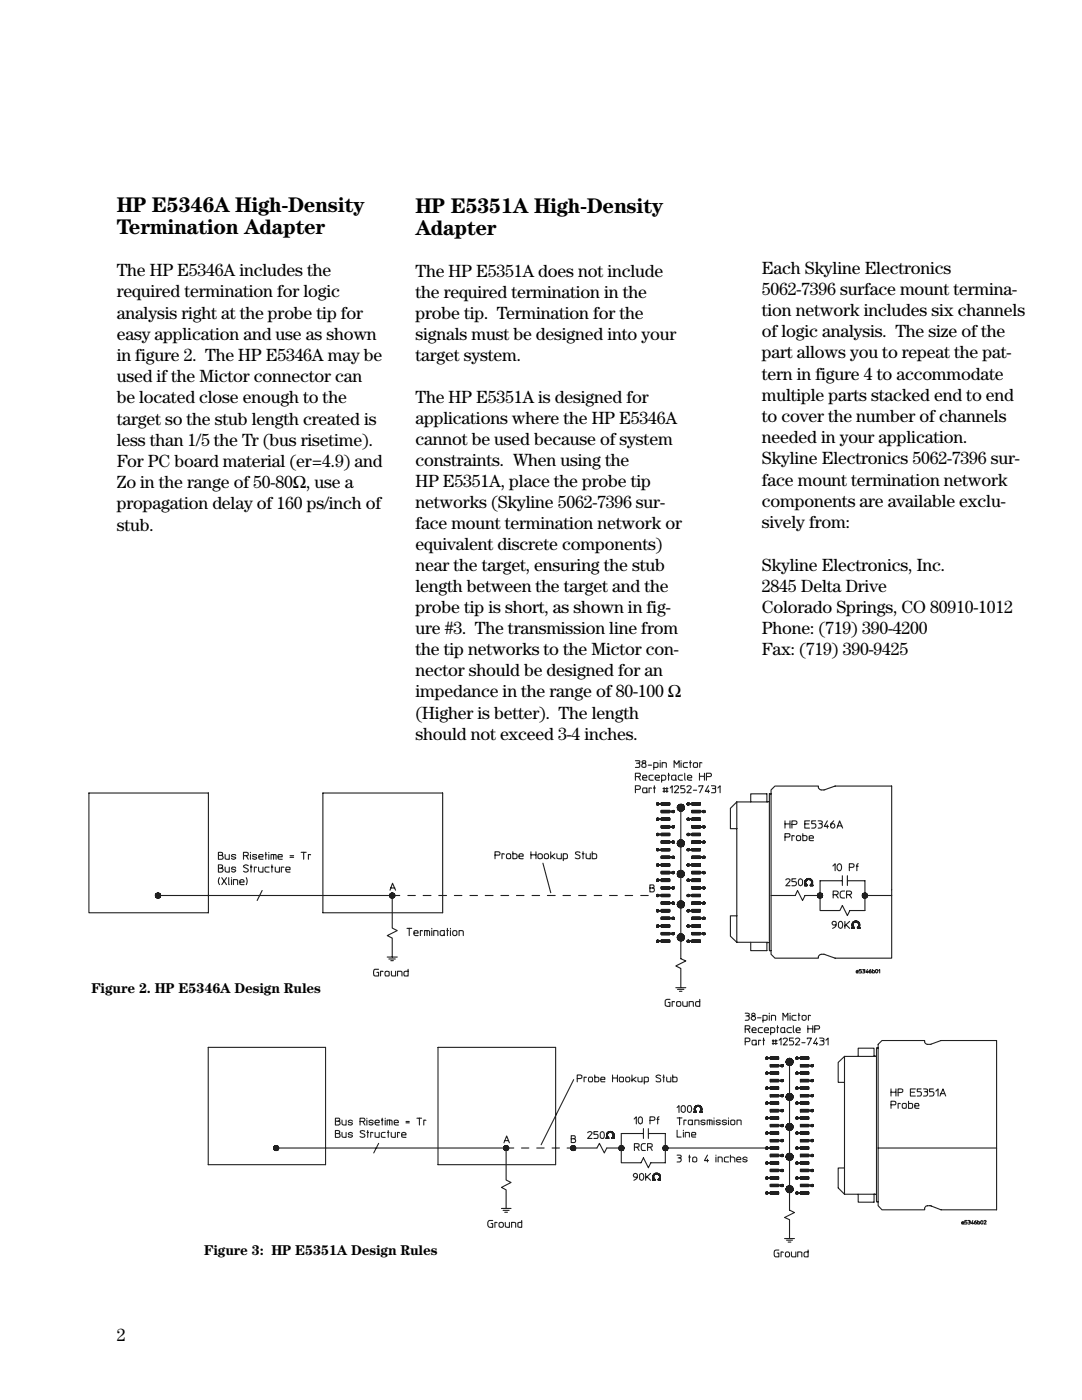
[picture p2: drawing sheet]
<svg xmlns="http://www.w3.org/2000/svg" width="216mm" height="279mm" viewBox="0 0 216 279" stroke-linecap="round" stroke-linejoin="round" font-family="sans-serif">
<defs><g id="words">
<g font-size="4.2">
<text x="23.3" y="42.4">HP E5346A High-Density</text>
<text x="23.3" y="46.6">Termination Adapter</text>
<text x="82.9" y="42.6">HP E5351A High-Density</text>
<text x="82.9" y="46.8">Adapter</text>
</g>
<g font-size="3.5">
<text x="23.3" y="55.1">The HP E5346A includes the</text>
<text x="23.3" y="59.3">required termination for logic</text>
<text x="82.9" y="55.2">The HP E5351A does not include</text>
<text x="82.9" y="59.4">the required termination in the</text>
<text x="152" y="54.6">Each Skyline Electronics</text>
<text x="152" y="58.8">5062-7396 surface mount termina-</text>
<text x="23.3" y="63.6">analysis right at the probe tip for</text>
<text x="82.9" y="63.6">probe tip. Termination for the</text>
<text x="152" y="63.1">tion network includes six channels</text>
<text x="23.3" y="67.8">easy application and use as shown</text>
<text x="82.9" y="67.8">signals must be designed into your</text>
<text x="152" y="67.3">of logic analysis. The size of the</text>
<text x="152" y="71.5">part allows you to repeat the pat-</text>
<text x="23.3" y="72">in figure 2. The HP E5346A may be</text>
<text x="23.3" y="76.3">used if the Mictor connector can</text>
<text x="82.9" y="72">target system.</text>
<text x="152" y="75.8">tern in figure 4 to accommodate</text>
<text x="23.3" y="80.5">be located close enough to the</text>
<text x="82.9" y="80.4">The HP E5351A is designed for</text>
<text x="152" y="80">multiple parts stacked end to end</text>
<text x="23.3" y="84.7">target so the stub length created is</text>
<text x="23.3" y="89">less than 1/5 the Tr (bus risetime).</text>
<text x="82.9" y="84.6">applications where the HP E5346A</text>
<text x="82.9" y="88.8">cannot be used because of system</text>
<text x="152" y="84.2">to cover the number of channels</text>
<text x="152" y="88.5">needed in your application.</text>
<text x="23.3" y="93.2">For PC board material (er=4.9) and</text>
<text x="82.9" y="93">constraints. When using the</text>
<text x="152" y="92.7">Skyline Electronics 5062-7396 sur-</text>
<text x="23.3" y="97.4">Zo in the range of 50-80Ω, use a</text>
<text x="23.3" y="101.7">propagation delay of 160 ps/inch of</text>
<text x="82.9" y="97.2">HP E5351A, place the probe tip</text>
<text x="82.9" y="101.4">networks (Skyline 5062-7396 sur-</text>
<text x="152" y="96.9">face mount termination network</text>
<text x="152" y="101.2">components are available exclu-</text>
<text x="23.3" y="105.9">stub.</text>
<text x="82.9" y="105.6">face mount termination network or</text>
<text x="152" y="105.4">sively from:</text>
<text x="82.9" y="109.8">equivalent discrete components)</text>
<text x="152" y="113.9">Skyline Electronics, Inc.</text>
<text x="82.9" y="114">near the target, ensuring the stub</text>
<text x="82.9" y="118.2">length between the target and the</text>
<text x="152" y="118.1">2845 Delta Drive</text>
<text x="82.9" y="122.4">probe tip is short, as shown in fig-</text>
<text x="152" y="122.3">Colorado Springs, CO 80910-1012</text>
<text x="82.9" y="126.6">ure #3. The transmission line from</text>
<text x="82.9" y="130.8">the tip networks to the Mictor con-</text>
<text x="152" y="126.6">Phone: (719) 390-4200</text>
<text x="152" y="130.8">Fax: (719) 390-9425</text>
<text x="82.9" y="135">nector should be designed for an</text>
<text x="82.9" y="139.2">impedance in the range of 80-100 Ω</text>
<text x="82.9" y="143.4">(Higher is better). The length</text>
<text x="82.9" y="147.6">should not exceed 3-4 inches.</text>
<text x="23.3" y="267.7">2</text>
</g>
<g font-size="2.8">
<text x="18.2" y="198.2">Figure 2. HP E5346A Design Rules</text>
<text x="40.7" y="250.4">Figure 3: HP E5351A Design Rules</text>
</g>
</g></defs>
<g fill="none" stroke="#231f20" stroke-width=".22">
<path d="M17.7 158.3h23.9v23.9h-23.9zM64.4 158.3h23.9v23.9h-23.9zM126.8 151.8h.7l.2 .2-.1 .2-.2 .1 .3 .3-.1 .5h-.8M126.8 157.5h.7a.37 .37 0 0 0 .3-.3 .37 .37 0 0 0-.3-.4h-.7v1.4M126.8 155v.7M127 152.3h.4M127.4 155h-.6v-.7h.8a.36 .36 0 0 1 .2 .4 .36 .36 0 0 1-.4 .3l.4 .7M128.1 152l.6-.2 .1 .3-.1 .2h-.4zM128.2 155.2h.9l-.2-.4-.4-.1-.3 .2v.6l.3 .2h.6M128.4 152.3a.43 .43 0 0 0-.3 .7 .43 .43 0 0 0 .7 0 .43 .43 0 0 0-.2-.7M129.1 158l-.2 .2h-.5l-.2-.2 .1-.7h.8v.9M129.3 152.7h.7"/>
<path d="M130 157.3h-.5v.9M130.3 154.7h-.5l-.3 .2v.6l.3 .2h.5M130.4 157.3h.4M130.5 153.1l.8-.1v-.7l-.8-.1v1.4M130.6 156.8v1.4M130.7 155.2h.9l-.1-.4a.49 .49 0 0 0-.8 .2v.4l.2 .3h.7M131.7 151.8v.1M131.7 152.2v.9M132 155.7h.5l.3-.2v-.5l-.1-.2-.7-.1v1.4M132.1 153.1v-.9l.9 .1v.8M132.3 157.4h1M132.3 157.9h1"/>
<path d="M132.5 157.2v1M133.1 157.2v1M133.3 154.7h.3M133.4 154.3v1.4M133.7 157.3l.4-.5v1.4M134.5 153.1v-1.3l.5 .7 .5-.7v1.3M134.6 157a.48 .48 0 0 1 .8 0l-.1 .3-.7 .9h.8M134.8 155.5l-.2 .2-.5-.1v-.8l.7-.1v1h.2M135.9 151.8v.1M135.9 152.2v.9M136.2 154.7h-.5l-.4 .3 .2 .6 .7 .1M136.6 156.8h-.8v.6h.7l.2 .3-.2 .5h-.7"/>
<path d="M136.6 154.3l.1 1.4M137.1 157a.41 .41 0 0 1 .5-.2 .41 .41 0 0 1 .2 .5l-.7 .9h.8M137.2 152.2l-.7 .1-.2 .2 .2 .6h.7M137.2 155.2h.8v-.3l-.2-.1-.3-.1-.3 .2v.6l.8 .2M137.6 152.2h.4M137.7 151.8v1.3M138.3 157.7h.7M138.5 152.3h.7l-.1 .8-.7-.1zM139.5 157v-.2h.8l-.7 1.4M139.6 154.9h1M139.6 154.3v1.4M140.1 152.3l-.5-.1v.9"/>
<path d="M140.6 154.3v1.4M141 155h.7l.3-.3-.1-.3-.9-.1v1.4M141.4 156.8l-.7 1.1h.9M141.4 157.7v.5M142 156.8l.8 .1v.4l-.2 .1 .2 .2v.4l-.2 .2h-.6M142.2 157.4h.4M143.2 157.3l.5-.5v1.4M153.2 160h-.2v-1.6h-3.2v1.6M153.5 158.4h.4h-.4M153.5 158.4v1.6M153.9 157.7l.7-.8h8.7v.4a1.04 1.04 0 0 0 1.3 .3l2-.7h11.3v34.3h-11.3l-2.1-.8-.9 .1-.3 .4v.3h-8.7l-.7-.8zM31 178.9h1h-1"/>
<path d="M31.1 178.9h.9M31.1 178.5h.9l-1 .1 1 .1h-1h1M31.1 178.5h.9h-.9M31.1 178.4h.8M31.2 179h.7M31.2 179.1h.7M31.2 178.3h.7M31.2 179.2h.7M31.3 178.3h.4M31.4 179.2h.3M31.4 178.2h.2M31.9 179h-.8h.8"/>
<path d="M43.6 170.7l.8 .1 .1 .4-.2 .3h-.7v-1.4l.8 .2v.3l-.3 .1M43.6 173.3l.8 .1 .1 .3-.2 .3h-.7v-1.4l.8 .2v.4l-.3 .1M43.8 175.2l-.2 .5 .2 .8M44.3 175.2l.9 1.3M44.9 170.5l.1 .9 .3 .1h.5v-1M44.9 173l.1 .9 .3 .1h.5v-1M45.2 175.2l-.9 1.3M45.6 175.2v1.3h.2M46.2 175.2h.1M46.2 175.5v1M46.6 176.5v-1l.8 .2v.8M47 170.7l-.1-.2h-.5l-.2 .2 .1 .2 .7 .2a.41 .41 0 0 1-.3 .4 .41 .41 0 0 1-.5-.2"/>
<path d="M47 173.3l-.1-.3h-.5l-.2 .2v.2l.7 .2a.35 .35 0 0 1-.1 .4 .35 .35 0 0 1-.4 0l-.2-.2M47.9 176h.8l-.2-.4-.4-.1-.2 .2v.7l.8 .1M48.6 170.8v.7M49.1 170.8h-.5v-.7h.7l.2 .2v.4l-.4 .1 .4 .7M49.1 175.2l.2 .5-.2 .8M49.5 172.8a.62 .62 0 0 0-.9 .1v.1l.8 .4a.47 .47 0 0 1-.2 .7 .47 .47 0 0 1-.6-.2M50 170.1v.1M50 170.5v1M50 173h.3M50.1 172.6v1.4M51.2 170.7l-.2-.2-.5 .1v.3l.7 .2v.2l-.4 .2-.4-.2M51.2 173.1l-.4-.1v1"/>
<path d="M51.6 173v.7l.3 .3h.6v-1M51.6 171h.9l-.1-.4-.6-.1-.2 .3v.4l.2 .2 .7 .1M52.3 177.7l-1 2M52.9 170.5h.4M53 170.1v1.4M53.6 170.1v.1M53.6 170.5v1M53.7 173h-.7l-.1 .3 .1 .7h.7M54.1 171.5v-1h.9l.1 1M54.1 173h.4M54.3 172.6v1.4M54.6 170.5v1"/>
<path d="M54.9 173v.9l.3 .1h.6v-1M55.5 171h.8v-.4l-.7-.1-.1 .3v.4l.1 .2 .7 .1M56.6 173.1l-.5-.1v1M57 173.5h.9v-.3l-.2-.2h-.5l-.2 .7 .2 .3h.7M57.9 170.8h.7M57.9 171.1h.7M60.1 170.1h.5v1.4M60.6 170.1h.5M62 170.6l-.5-.1v1M77.8 178.9h.9M77.8 178.9h1h-1M77.8 178.7h-46.8h1h-1l1 .1h-1"/>
<path d="M77.8 178.5h.9l-.9 .1 1 .1h-1h1M77.8 178.4h.8M77.8 177.7l.5-1.4 .6 1.4M77.8 178.5h.9M77.8 179h.9M77.9 179h.8M77.9 178.4h.7M77.9 179.2h.6M77.9 179.1h.7M77.9 178.3h.6M77.9 177.2h.9M78 179.2h.5h-.5"/>
<path d="M78 178.3h.5M78.1 179.2h.3M78.2 178.2h.2M78.8 178.7h-1h1h-1l1 .1h-1M78.8 178.7a.52 .52 0 0 0-.5-.5 .52 .52 0 0 0-.5 .3v.5a.38 .38 0 0 0 .6 .2l.3-.2 .1-.3M78.8 178.7h.1M79.8 178.7h-1.5v6.5l1 .5-2 1 1 .5v3.8M81.4 178.7h1.5M84.4 178.7h1.6M87.5 178.7h1.6M90.7 178.7h1.5M93.8 178.7h1.5"/>
<path d="M96.8 178.7h1.6M98.8 170.7h.8l.2-.4-.4-.3h-.6v1.4M99.9 178.7h1.6M100.6 170.5l-.4-.1v1M101.1 170.5l.3-.1 .5 .1v.8a.54 .54 0 0 1-.8-.2zM102.3 170v1.4l.8-.1v-.8l-.3-.1h-.5M103.1 178.7h1.5M103.6 170.9h.8l-.1-.4a.49 .49 0 0 0-.7 .2l.1 .6 .7 .1M105.9 170.6h1M105.9 170v1.4M106.2 178.7h1.5M106.9 170v1.4"/>
<path d="M107.4 170.5a.49 .49 0 0 1 .8 .2v.4a.49 .49 0 0 1-.4 .3 .49 .49 0 0 1-.5-.3zM108.3 172.3l1.6 5.9M108.7 170.5l.2-.1h.4l.1 .3v.4a.45 .45 0 0 1-.4 .3 .45 .45 0 0 1-.4-.3zM109.2 178.7h1.6M109.9 170v1.4M110.1 170.9l.6 .5M110.7 170.4l-.8 .6M111.1 170.4l.1 .9 .2 .1h.6v-1M112.3 178.7h1.5M112.4 171.4l.8-.1v-.6l-.1-.3h-.7v1.4M115.4 178.7h1.6M115.7 170.2a.5 .5 0 0 0-.5-.2 .5 .5 0 0 0-.4 .4l.8 .3 .1 .5-.3 .2-.6-.2"/>
<path d="M116.2 170.4h.4M116.3 170v1.4M117 170.4v.7l.1 .2 .2 .1h.5v-1M118.2 170v1.4l.8-.1v-.8l-.3-.1h-.5M118.6 178.7h1.5M121.6 178.7h1.6M124.7 178.7h1.5M127.8 178.7h1.5M129.7 177.2l.8 .1a.44 .44 0 0 1-.2 .7h-.6v-1.4l.8 .1v.4l-.3 .1M131 160.3h.3l.2 .2-.4 .2zM131 163.4l.3-.1 .2 .2-.4 .2zM131 166.4l.3-.1 .2 .3-.4 .2z"/>
<path d="M131 169.5l.2-.2 .3 .4-.3 .1zM131 172.5l.3-.1 .2 .3-.3 .2zM131 178.6l.3-.1 .2 .3-.4 .1zM131 178.8h.5M131 178.7h.5M131 175.7h.5M131 175.6h.5h-.5M131 172.7h.5M131 169.7h.5h-.5M131 169.6h.5M131 166.6h.5M131 163.4h.5"/>
<path d="M131 160.5h.5M131 160.4h.5M131 160.4h.5h-.5M131 175.5h.5M131 172.5h.4M131 169.7h.5M131 169.4h.4M131 166.7h.5M131 160.3h.5M131 178.6h.5M131 166.4h.4M131.1 178.5h.3h-.3"/>
<path d="M131.1 166.4h.3h-.3M131.1 163.3h.3h-.3M131.1 178.9h.2M131.1 175.9h.2M131.1 175.5h.3M131.1 172.8h.2M131.1 172.4h.3M131.1 169.8h.2M131.1 169.4h.3M131.1 166.7h.3M131.1 163.7h.3M131.1 163.6h.3"/>
<path d="M131.1 160.6h.2M131.1 160.3h.3M131.1 175.4l.4 .2-.3 .3-.2-.1zM131.1 178.5h.2M131.1 175.4h.2M131.1 166.8h.2M131.1 166.3h.2M131.1 163.7h.2M131.1 163.3h.2M131.1 160.7h.2M131.2 178.5h.1M131.2 172.4h.1"/>
<path d="M131.2 163.3h.1M131.2 160.2h.1M131.4 178.9h-.3h.3M131.4 175.8h-.3h.3M131.4 172.8h-.3h.3M131.4 160.6h-.3h.3M131.5 178.7h-.5h.5M131.5 175.8h-.5h.5M131.5 172.6l-.5 .1M131.5 172.5h-.5h.5M131.5 169.5h-.5h.5M131.5 166.5h-.5h.5"/>
<path d="M131.5 166.4h-.5h.5M131.5 163.6h-.5h.5M131.5 160.4h.5M131.5 166.5h.5M131.5 169.5l.5 .1M131.5 172.6l.5 .1M131.5 175.7h.5M131.5 178.7v.1h.5v-.1M131.5 166.5h.5v.1h-.5zM131.5 163.4v.1h.5v-.1M131.5 178.7h.5M131.5 163.4h.5"/>
<path d="M132 160.2h1.6v.5h-1.6zM132 161.7h1.6v.5h-1.6zM132 163.3h1.6v.4h-1.6zM132 164.8h1.6v.5h-1.6zM132 166.3h1.6v.5h-1.6zM132 167.8h1.6v.5h-1.6zM132 169.4h1.6v.4h-1.6zM132 170.9h1.6v.4h-1.6zM132 172.4h1.6v.5h-1.6zM132 173.9h1.6v.5h-1.6zM132 175.4h1.6v.5h-1.6zM132 177h1.6v.4h-1.6z"/>
<path d="M132 178.5h1.6v.4h-1.6zM132 180h1.6v.4h-1.6zM132 163.4l-1 .1h.5M132 178.7h-.5M132 180h1.6l-1.6 .1h1.6h-1.6h1.6l-1.6 .1h1.6h-1.6h1.6h-1.6l1.6 .1h-1.6h1.6h-1.6h1.6l-1.6 .1h1.6M132 177h1.6h-1.6h1.6h-1.6h1.6l-1.6 .1h1.6l-1.6 .1h1.6h-1.6h1.6h-1.6l1.6 .1h-1.6h1.6h-1.6h1.6l-1.6 .1h1.6M132 175.4h1.6h-1.6l1.6 .1h-1.6h1.6h-1.6l1.6 .1h-1.6l1.6 .1h-1.6h1.6l-1.6 .1h1.6h-1.6l1.6 .1h-1.6h1.6M132 172.4h1.6h-1.6h1.6l-1.6 .1h1.6h-1.6h1.6l-1.6 .1h1.6h-1.6l1.6 .1h-1.6l1.6 .1h-1.6h1.6h-1.6h1.6M132 169.4h1.6h-1.6h1.6h-1.6h1.6l-1.6 .1h1.6h-1.6h1.6l-1.6 .1h1.6h-1.6l1.6 .1h-1.6l1.6 .1h-1.6h1.6M132 167.8h1.6l-1.6 .1h1.6h-1.6h1.6h-1.6l1.6 .1h-1.6h1.6h-1.6h1.6l-1.6 .1h1.6l-1.6 .1h1.6h-1.6l1.6 .1h-1.6h1.6M132 164.8h1.6h-1.6h1.6l-1.6 .1h1.6h-1.6h1.6l-1.6 .1h1.6h-1.6h1.6h-1.6l1.6 .2h-1.6h1.6h-1.6h1.6M132 161.8h1.6h-1.6h1.6h-1.6h1.6l-1.6 .1h1.6h-1.6h1.6l-1.6 .1h1.6h-1.6h1.6l-1.6 .1 1.6 .1h-1.6h1.6"/>
<path d="M133.6 161.9l.5 .1M133.6 165h.5M133.6 168h.5M133.6 174.1l.5 .1M133.6 177.2h.5M133.6 178.5h-1.6h1.6h-1.6h1.6l-1.6 .1h1.6l-1.6 .1h1.6h-1.6h1.6h-1.6l1.6 .1h-1.6h1.6l-1.6 .1h1.6h-1.6M133.6 173.9h-1.6h1.6l-1.6 .1h1.6h-1.6h1.6h-1.6l1.6 .1-1.6 .1h1.6h-1.6h1.6h-1.6l1.6 .1h-1.6h1.6h-1.6l1.6 .1h-1.6M133.6 170.9h-1.6h1.6h-1.6h1.6l-1.6 .1h1.6h-1.6h1.6h-1.6l1.6 .1-1.6 .1h1.6h-1.6h1.6h-1.6l1.6 .1h-1.6M133.6 166.3h-1.6h1.6l-1.6 .1h1.6h-1.6h1.6h-1.6l1.6 .1h-1.6h1.6h-1.6l1.6 .1-1.6 .1h1.6h-1.6l1.6 .1h-1.6M133.6 163.3h-1.6h1.6h-1.6h1.6l-1.6 .1h1.6h-1.6h1.6h-1.6l1.6 .1h-1.6h1.6h-1.6l1.6 .2h-1.6h1.6h-1.6M133.6 160.2h-1.6l1.6 .1h-1.6h1.6h-1.6h1.6l-1.6 .1h1.6h-1.6h1.6h-1.6l1.6 .1-1.6 .1 1.6 .1h-1.6M133.6 174.1h1"/>
<path d="M133.6 171h.5v.2h-.5zM133.6 168h.5v.1h-.5zM134.1 174.2h.5zM134.1 161.8h.4l.1 .2-.3 .2zM134.1 164.9l.3-.1 .2 .3-.3 .2zM134.1 170.9h.3l.2 .3-.4 .1zM134.1 174l.2-.1 .3 .3-.4 .2zM134.1 177a.26 .26 0 0 1 .3 0 .26 .26 0 0 1 .2 .3l-.4 .1zM134.1 177.2h.5M134.1 177.1h.5h-.5M134.1 177h.4h-.3M134.1 174.3h.4"/>
<path d="M134.1 174h.4M134.1 171.3h.4M134.1 168.2h.4h-.3M134.1 168.2h.5h-.5M134.1 165.1h.5M134.1 165h.5M134.1 164.9h.5M134.1 161.9h.5M134.1 161.8h.4h-.4M134.1 171l-.5 .1M134.1 174.2h.5M134.1 171.2h.5"/>
<path d="M134.1 170.9h.4M134.1 167.9h.4M134.1 165.2h.4M134.1 165h.1M134.1 174.1v.1M134.1 177.2h.1M134.2 177.3h.4M134.2 168.3h.3h-.3M134.2 167.9h.3h-.3M134.2 165.2h.3h-.3M134.2 164.8h.3h-.3M134.2 162.2h.3h-.3"/>
<path d="M134.2 162.1h.4M134.2 161.8h.3h-.3M134.2 177.4h.3M134.2 177h.3M134.2 174.4h.2M134.2 173.9h.3M134.2 171.3h.3M134.2 170.9h.3M134.3 180h.1M134.3 167.8h.1M134.3 164.8h.1M134.3 161.8h.1"/>
<path d="M134.5 174.3h-.3h.3M134.5 171h-.4h.5M134.5 167.9h-.4h.5M134.6 177.3h-.5h.5M134.6 171h-.5l.5 .1-.5 .1h.5M134.6 168l-.5 .1M134.6 168h-.5h.5M134.6 162h-.5h.5M134.6 161.9h-.5l.5 .1M135.1 168.3h1.5h-1.5M135.2 168.6h1.3zM135.2 168.3l1.3 .1"/>
<path d="M135.2 168.2h1.3l-1.3 .1M135.2 168.2h1.3h-1.3M135.2 168.1h1.3M135.2 174.6h1.3M135.2 174.5h1.3h-1.3M135.2 174.3h1.3M135.2 174.2h1.3M135.2 161.3h1.3M135.2 160.9h1.3h-1.3M135.2 174.7h1.3M135.2 161.5h1.3M135.2 161h1.3"/>
<path d="M135.2 168h1.3M135.2 174.1h1.3M135.2 174h1.3M135.2 168.7h1.3M135.2 160.8h1.3M135.3 168.7h1.1M135.3 174.8h1.1h-1.1M135.3 161.6h1.1M135.3 160.8h1.1h-1.1M135.3 167.9h1.1M135.3 174.8h1.1M135.3 174h1.1"/>
<path d="M135.3 174.9h1M135.3 180h1h-1M135.3 167.8h1M135.3 168.8h1M135.3 161.7h1M135.3 161.6h1M135.3 160.8h1M135.4 167.8h.9h-.9M135.4 180h.9M135.4 168.9h.9M135.4 175h.9M135.4 174.9h.9"/>
<path d="M135.4 179.9h.9M135.5 161.8h.7M135.5 160.6h.7M135.5 167.8h.7M135.5 173.9h.7M135.5 167.7h.7M135.5 173.8h.7M135.5 179.9h.7M135.6 168.9h.5h-.5M135.6 179.9h.5h-.5M135.6 167.7h.5M135.6 173.8h.5"/>
<path d="M135.6 160.5h.5M135.6 161.9h.5M135.6 169h.5M135.7 175.1h.3M135.7 179.8h.3M135.8 173.7h.1M135.8 179.8h.1M135.8 167.6h.1M135.8 160.5h.1M135.8 161.3v25.7M136.1 175h-.5h.5M136.1 161.8h-.5h.5"/>
<path d="M136.3 173.9h-.9h.9M136.3 160.7h-.9h.9M136.3 168.8h-1h1M136.3 167.9h-1h1M136.3 173.9h-1h1M136.3 160.7h-1h1M136.4 167.9h-1.1h1.1M136.4 174h-1.1h1.1M136.5 168h-1.3h1.3M136.5 174.8h-1.3h1.3M136.5 174.7h-1.3h1.3M136.5 161.5h-1.3h1.3"/>
<path d="M136.5 161.4h-1.3h1.3M136.5 168.5h-1.3h1.3M136.5 168.4h-1.3h1.3M136.5 174.4l-1.3 .1M136.5 174.4h-1.3h1.3M136.5 161.2h-1.3h1.3M136.5 161.1h-1.3h1.3M136.5 161h-1.3h1.3M136.6 174.4h-1.5h1.5M136.6 161.2h-1.5h1.5M137.1 160.3l.2-.1 .3 .1v.3l-.4 .1zM137.1 163.4l.3-.1 .2 .3-.4 .1z"/>
<path d="M137.1 166.4l.3-.1 .2 .4-.4 .1zM137.1 178.7h.5h-.5h.5h-.5l.5 .1h-.5M137.1 178.6h.5h-.5M137.1 175.7h.5M137.1 175.6h.5h-.5M137.1 175.5h.5h-.5M137.1 172.7h.5M137.1 169.7h.5h-.5M137.1 166.4h.5M137.1 163.4h.5h-.5h.5l-.5 .1h.5M137.1 163.4h.5h-.5M137.1 160.5h.5"/>
<path d="M137.1 160.4h.5l-.5 .1M137.1 160.4h.5h-.5M137.1 160.3h.5h-.5M137.1 178.9h.4M137.1 178.8h.5M137.1 175.8h.4M137.1 172.8h.4M137.1 172.5h.5M137.1 169.4h.5M137.1 166.7h.5M137.1 163.6h.4M137.1 160.6h.4"/>
<path d="M137.2 178.5l.4 .1v.2l-.4 .1zM137.2 178.5h.3M137.2 175.9h.3M137.2 175.5h.3M137.2 172.8h.3M137.2 172.4h.3M137.2 169.8h.3M137.2 169.7h.3M137.2 169.4h.3M137.2 166.7h.3M137.2 166.4h.3M137.2 163.7h.3"/>
<path d="M137.2 163.3h.3M137.2 160.3h.3M137.2 169.4h.4v.3l-.3 .1-.2-.1zM137.2 175.4l.4 .1v.3l-.3 .1-.2-.1zM137.2 178.9h.3M137.2 175.4h.3M137.2 166.8h.3M137.2 166.3h.3M137.2 160.7h.3M137.3 172.4l.3 .1v.3l-.2 .1-.3-.2zM137.3 178.5h.1M137.3 172.4h.1"/>
<path d="M137.3 163.3h.1M137.3 160.2h.1M137.6 175.8h-.5h.5M137.6 172.6l-.5 .1M137.6 172.5h-.5h.5M137.6 169.5l-.5 .1M137.6 169.5h-.5h.5M137.6 166.5h-.5h.5h-.5l.5 .1h-.5M137.6 163.6h-.5h.5M137.6 160.4h.5M137.6 166.5h.5M137.6 169.5l.5 .1"/>
<path d="M137.6 172.6l.5 .1M137.6 175.7h.5M137.6 178.7h.5v.1h-.5zM137.6 166.5h.5v.1h-.5zM137.6 163.4h.5v.1h-.5zM138.1 160.2h1.6v.5h-1.6zM138.1 161.7h1.6v.5h-1.6zM138.1 163.3h1.6v.4h-1.6zM138.1 164.8h1.6v.5h-1.6zM138.1 166.3h1.6v.5h-1.6zM138.1 167.8h1.6v.5h-1.6zM138.1 169.4h1.6v.4h-1.6z"/>
<path d="M138.1 170.9h1.6v.4h-1.6zM138.1 172.4h1.6v.5h-1.6zM138.1 173.9h1.6v.5h-1.6zM138.1 175.4h1.6v.5h-1.6zM138.1 177h1.6v.4h-1.6zM138.1 178.5h1.6v.4h-1.6zM138.1 180h1.6v.4h-1.6zM138.1 163.4l-.5 .1M138.1 178.7h-.5M138.1 180h1.6l-1.6 .1h1.6h-1.6h1.6l-1.6 .1h1.6h-1.6h1.6h-1.6l1.6 .1h-1.6l1.6 .1h-1.6h1.6M138.1 177h1.6h-1.6h1.6h-1.6h1.6l-1.6 .1h1.6l-1.6 .1h1.6h-1.6h1.6h-1.6l1.6 .1h-1.6l1.6 .1h-1.6h1.6M138.1 175.4h1.6h-1.6l1.6 .1h-1.6h1.6h-1.6l1.6 .1h-1.6l1.6 .1h-1.6h1.6h-1.6h1.6l-1.6 .1h1.6h-1.6l1.6 .1h-1.6h1.6"/>
<path d="M138.1 172.4h1.6h-1.6h1.6l-1.6 .1h1.6h-1.6h1.6l-1.6 .1h1.6h-1.6l1.6 .1h-1.6h1.6l-1.6 .1h1.6h-1.6h1.6M138.1 169.4h1.6h-1.6h1.6h-1.6h1.6l-1.6 .1h1.6h-1.6h1.6l-1.6 .1h1.6h-1.6l1.6 .1h-1.6l1.6 .1h-1.6h1.6M138.1 167.8h1.6l-1.6 .1h1.6h-1.6h1.6h-1.6l1.6 .1h-1.6h1.6h-1.6h1.6l-1.6 .1h1.6l-1.6 .1h1.6h-1.6l1.6 .1h-1.6h1.6M138.1 164.8h1.6h-1.6h1.6l-1.6 .1h1.6h-1.6h1.6l-1.6 .1h1.6h-1.6h1.6h-1.6l1.6 .1-1.6 .1h1.6h-1.6h1.6M138.1 161.8h1.6h-1.6h1.6h-1.6h1.6l-1.6 .1h1.6h-1.6h1.6l-1.6 .1h1.6h-1.6h1.6l-1.6 .1 1.6 .1h-1.6h1.6M139.7 161.9l.5 .1zM139.7 165h.5M139.7 168h.5M139.7 171.1l.5-.1v.2M139.7 174.1l.5 .1M139.7 177.2h.5M139.7 178.5h-1.6h1.6h-1.6h1.6l-1.6 .1h1.6l-1.6 .1h1.6h-1.6h1.6h-1.6l1.6 .1h-1.6h1.6l-1.6 .1h1.6h-1.6"/>
<path d="M139.7 173.9h-1.6h1.6l-1.6 .1h1.6h-1.6h1.6h-1.6l1.6 .1-1.6 .1h1.6h-1.6h1.6h-1.6l1.6 .1h-1.6h1.6h-1.6l1.6 .1h-1.6M139.7 170.9h-1.6h1.6h-1.6h1.6l-1.6 .1h1.6h-1.6h1.6h-1.6l1.6 .1-1.6 .1h1.6h-1.6h1.6h-1.6l1.6 .1h-1.6M139.7 166.3h-1.6h1.6l-1.6 .1h1.6h-1.6h1.6h-1.6l1.6 .1h-1.6h1.6h-1.6l1.6 .1h-1.6h1.6l-1.6 .1h1.6h-1.6l1.6 .1h-1.6M139.7 163.3h-1.6h1.6h-1.6h1.6l-1.6 .1h1.6h-1.6h1.6h-1.6l1.6 .1h-1.6h1.6h-1.6l1.6 .2h-1.6h1.6h-1.6M139.7 160.2h-1.6l1.6 .1h-1.6h1.6h-1.6h1.6l-1.6 .1h1.6h-1.6h1.6h-1.6l1.6 .1h-1.6h1.6h-1.6l1.6 .2h-1.6M139.7 174.1h1M140.2 161.9l.3-.2 .2 .3-.3 .2zM140.2 165l.3-.2 .2 .3-.3 .2zM140.2 177.2l.3-.3 .2 .4-.4 .1zM140.2 177.2h.5M140.2 174.2h.5zM140.2 171.1h.5l-.5 .1"/>
<path d="M140.2 168.1h.5h-.5M140.2 168h.5M140.2 165h.5M140.2 162h.5M140.2 177.3h.5M140.2 174.2h.5M140.2 165.1h.5M140.2 161.9h.5M140.2 171l.3-.1 .2 .3-.4 .1-.1-.1zM140.2 174l.3-.1 .2 .3-.4 .2zM140.2 177h.4h-.3M140.2 171.3h.4"/>
<path d="M140.2 168.2h.4h-.3M140.2 165.2h.4h-.3M140.2 161.8h.4h-.3M140.2 177.1h.5M140.2 174.3h.5M140.2 174h.5M140.2 171.2h.4M140.2 168.2h.5M140.2 168v.1h-.5v-.1h1M140.2 164.9h.5M140.2 174.1v.1M140.3 167.9l.4 .1-.1 .3-.4-.2z"/>
<path d="M140.3 177.3h.3M140.3 177h.3h-.3M140.3 168.3h.3h-.3M140.3 165.2h.3h-.3M140.3 164.9h.3M140.3 164.8h.3h-.3M140.3 162.2h.3h-.3M140.3 162.1h.3M140.3 161.8h.3h-.3M140.3 177.4h.3M140.3 167.9h.3M140.3 174.4h.3"/>
<path d="M140.3 173.9h.3M140.3 171.3h.3M140.3 170.9h.3M140.4 180h.1M140.4 177h.1M140.4 167.8h.1M140.4 164.8h.1M140.4 161.8h.1M140.6 174.3h-.3h.3M140.6 174h-.3h.3M140.6 170.9h-.3h.3M140.6 174.3h-.4h.4"/>
<path d="M140.6 174h-.4h.4M140.6 171h-.4h.4M140.6 167.9h-.4h.4M140.7 171h-1v.2h1M140.7 161.9l-1 .1M147 160h6.5v28.1h-6.5M147 160l-1.3 1.3v4.1h1.3M147 160v28.1M153.9 178.7h4.8l.4-1 1 2 .5-1h3M156.6 167h.8l.2-.2v-.4h-1v1.4M156.6 164.4h1M156.6 163.8v1.5"/>
<path d="M156.8 175.6a.41 .41 0 0 1 .5-.2 .41 .41 0 0 1 .3 .5l-.8 .9h.8M157.6 163.8v1.5M158 164.5h.7a.36 .36 0 0 0 .3-.3 .36 .36 0 0 0-.3-.4h-.7v1.5M158.5 166.9l-.5-.1v1M158.8 175.4h-.8v.5l.7 .1a.43 .43 0 0 1 .2 .4 .43 .43 0 0 1-.3 .4h-.6M159 166.9l.2-.1 .5 .1-.1 .8h-.6zM159.4 175.5l.3-.1 .4 .3-.1 .9-.3 .2-.2-.1a1.05 1.05 0 0 1-.1-1.2zM160.2 166.4v1.4l.7-.1 .1-.8-.8-.1M160.6 176.7h.4l-.3-.4v-.4a.72 .72 0 0 1 1-.4 .68 .68 0 0 1 0 1.2h.5M160.6 176.6h.4v.2h-.4zM160.6 176.7h.4M160.6 176.3h.1"/>
<path d="M160.6 176.2h.1M160.6 176.1h.1M160.6 176h.1M160.6 164.4h.8M160.6 175.9h.2M160.6 175.8h.3M160.6 176.4h.3M160.6 176.3h.2M160.7 176.5h.3M160.7 176.5h.2M160.7 175.7h.2M160.7 176.6a.76 .76 0 0 1 .1-1 .76 .76 0 0 1 1 0 .76 .76 0 0 1 .1 1"/>
<path d="M160.7 175.7h.3M160.7 175.6h.4M160.9 175.5h.3M161 175.4h.7M161 175.4h.7h-.7M161 176.6a.61 .61 0 0 1-.1-.9 .61 .61 0 0 1 .9 0 .61 .61 0 0 1-.1 .9M161.1 175.4h.5M161.5 167.3h.8a.48 .48 0 0 0-.3-.5 .48 .48 0 0 0-.5 .1v.8l.8 .1M161.5 163.8h-.9v1.5h.9M161.5 175.5h.4M161.6 175.6h.4M161.7 176.6h.5v.2h-.5z"/>
<path d="M161.7 176.7h.5M161.7 175.7h.3M161.7 176.5h.3M161.8 175.5h-.9h1M161.8 175.7h.2M161.9 175.8h.2M161.9 176.5h.1M161.9 176.4h.2M161.9 175.9h.2M161.9 176.3h.2M162 176.3h.1M162 176.2h.1"/>
<path d="M162 176.1h.1M162 176h.1M162.7 163.8h-.7v.6h.5l.3 .3-.2 .5-.6 .1M163.1 178.9h1h-1M163.1 178.8h1M163.2 178.9h.9M163.2 178.4h.8M163.2 179h.8h-.8M163.2 179h.8M163.2 178.4h.8h-.8M163.2 163.8l.8 .1v.4l-.3 .1a.46 .46 0 0 1 .4 .4 .46 .46 0 0 1-.4 .5h-.5M163.3 179.1h.7"/>
<path d="M163.3 178.3h.7M163.4 179.2h.5M163.4 178.3h.5M163.5 179.2h.2M163.5 164.4h.2M163.7 178.3h-.2h.3M164 178.5h-.8h.9M164.1 178.9h-.9h.9M164.1 178.6h-1l1 .1M164.1 178.5h-.9h.9M164.1 178.7h-1h1l-1 .1h1M165.1 163.8l-.6 1.1h.8"/>
<path d="M165.1 164.7v.6M166.2 172.8l.4-.4v1.4M166.3 178.5v.7M166.4 163.8l-.7 .6v.6a.45 .45 0 0 0 .7 .2 .45 .45 0 0 0 0-.7 .45 .45 0 0 0-.7 .1v.2M166.8 178.5h-.5v-.7h.6a.37 .37 0 0 1 .4 .4 .37 .37 0 0 1-.5 .3l.5 .7M167 165.3l.5-1.5 .6 1.5M167.2 172.5l.3-.1a.85 .85 0 0 1 .1 1.4h-.2a.85 .85 0 0 1-.2-1.3zM167.2 164.8h.8M168.1 175.8h-4.5v2.9M168.1 174.8v1.9M168.5 177.8h-.5l-.4 .5 .2 .9h.7M168.9 178.5v.7"/>
<path d="M169.1 175.8h3.5v5.9h-3l-.5 1-1-2-.5 1h-4v-3M169.1 174.8v1.9M169.5 173.1h.6a.36 .36 0 0 0 .3-.4 .36 .36 0 0 0-.3-.3h-.6v1.4M169.5 178.5h-.6v-.7h.7l.3 .2-.1 .4-.3 .1 .4 .7M170.9 172.9h.4M171.3 172.4l-.3 .3v1.1M172.1 179h.9h-.8M172.1 178.9h.9M172.1 178.4h.9M172.2 178.4h.7h-.6M172.2 179h.8M172.3 179.2h.6h-.6"/>
<path d="M172.3 179.1h.6M172.3 178.3h.6M172.4 179.2h.4M172.4 178.3h.4M172.4 179.2h.3M172.5 178.2h.2M172.6 178.7h5.3M173 178.5h-.9h.9M173 178.9h-.9h.9M173 178.6h-.9h.9M173.1 178.6h-1l1 .1h-1h1h-1h1l-1 .1h1h-1h1M75.5 193.4h-.7l-.2 .2v1.1l.9 .1v-.7h-.3"/>
<path d="M76.4 193.9l-.5-.1v1M76.9 193.9l.4-.1 .4 .2-.2 .8h-.6l-.1-.3zM77.3 191h2M77.6 191.4h1.3M78 191.7h.5M78.1 193.8l.1 1h.7v-1M79.3 194.8v-1h.7l.2 .2v.8M81.2 185.3h.5v1.4M81.4 193.4v1.4h-.7l-.1-.3 .1-.6 .7-.1M81.7 185.3h.5M82.6 186.2h.8a.47 .47 0 0 0-.3-.5 .47 .47 0 0 0-.5 .2v.7l.3 .1h.5M84.3 185.8l-.4-.1v1"/>
<path d="M84.7 186.7v-1h.8l.2 .2v.8M85.2 185.7v1M86.2 185.3v.1M86.2 185.7v1M86.5 186.7v-1l.9 .1v.9M88.7 186.4l-.4 .3-.4-.1v-.8l.8-.1v1M89.2 185.7h.3M89.3 185.3v1.4M89.9 185.3v.1M89.9 185.7v1M90.4 185.8l.5-.1 .3 .2v.7l-.3 .1-.5-.1zM91.6 186.7v-1h.6l.2 .2v.8"/>
<path d="M131 184.7l.3-.1 .2 .3-.3 .2zM131 187.8l.2-.2 .3 .3-.4 .2zM131 187.9h.5M131 187.8h.5l-.5 .1M131 187.8h.5h-.5M131 184.9h.5M131 181.8h.5M131 181.7h.5M131 188h.4M131 187.7h.5M131 184.7h.4M131.1 181.6l.1-.1 .3 .3-.4 .2z"/>
<path d="M131.1 181.6h.3h-.3M131.1 185h.3M131.1 184.7h.3M131.1 184.6h.3M131.1 181.9h.3M131.1 187.7h.3M131.1 188.1h.2M131.1 182h.2M131.1 181.6h.2M131.2 187.6h.1M131.5 184.8h-.5h.5M131.5 184.7h-.5h.5"/>
<path d="M131.5 181.9h-.5h.5M131.5 181.7l.5 .1M131.5 184.8h.5M131.5 187.8l.5 .1M131.5 187.8h.5M132 181.5h1.6v.5h-1.6zM132 183.1h1.6v.4h-1.6zM132 184.6h1.6v.5h-1.6zM132 186.1h1.6v.5h-1.6zM132 186.1h1.6l-1.6 .1h1.6h-1.6h1.6h-1.6l1.6 .1h-1.6h1.6h-1.6h1.6l-1.6 .1h1.6l-1.6 .1h1.6l-1.6 .1h1.6M132 183.1h1.6h-1.6h1.6l-1.6 .1h1.6h-1.6h1.6h-1.6l1.6 .1h-1.6h1.6l-1.6 .1h1.6l-1.6 .1h1.6M132 187.6h1.6v.5h-1.6z"/>
<path d="M133.6 180.2h.5h-.5l.5 .1M133.6 183.3h.5M133.6 186.3h.5M133.6 187.6h-1.6l1.6 .1h-1.6h1.6h-1.6h1.6l-1.6 .1h1.6h-1.6h1.6l-1.6 .1h1.6l-1.6 .1h1.6l-1.6 .1h1.6h-1.6M133.6 184.6h-1.6h1.6h-1.6l1.6 .1h-1.6h1.6h-1.6h1.6l-1.6 .1h1.6h-1.6h1.6l-1.6 .1h1.6l-1.6 .1h1.6h-1.6M133.6 181.6h-1.6h1.6h-1.6h1.6l-1.6 .1h1.6h-1.6h1.6h-1.6l1.6 .1h-1.6h1.6h-1.6l1.6 .1h-1.6h1.6h-1.6l1.6 .1h-1.6M133.6 186.3h.5v.1M133.6 180.2h.5M133.6 186.3v.1h.5M133.6 180.2v.1h.5M133.7 199.4h-.6l-.4 .3 .1 1 .3 .1h.6v-.7h-.4M134.1 180.1l.3-.1 .2 .3-.4 .1z"/>
<path d="M134.1 186.2l.3-.1 .2 .3-.4 .2zM134.1 186.4h.4M134.1 183.4h.4M134.1 183.4h.5h-.5M134.1 183.2h.4h-.4M134.1 180.3h.5M134.1 180.2h.5M134.1 180.1h.4h-.4M134.1 180.4h.4M134.1 186.2h.4M134.1 183.2h.5M134.1 180.2v.1"/>
<path d="M134.1 183.3h.1M134.2 186.2h.3h-.3M134.2 180.1h.3h-.3M134.2 183.1h.3M134.2 183.1l.4 .1-.1 .2h-.4zM134.2 180.4h.3M134.2 186.6h.3M134.2 183.5h.3M134.3 186.1h.1M134.5 186.5h-.3h.3M134.5 186.2h-.4h.5M134.6 186.3h-.5h.5l-.5 .1"/>
<path d="M134.6 183.3h-.5M134.6 183.2h-.5h.5M134.6 180.2h-.5l.5 .1M134.6 199.9h-.5v.9M134.8 197.1h2M135.1 180.5h1.5h-1.5M135.2 187.3h1.3M135.2 187.2h1.3M135.2 186.9h1.3M135.2 180.8h1.3h-1.3M135.2 180.7h1.3M135.2 180.5h1.3l-1.3 .1 1.3 .1h-1.3h1.3"/>
<path d="M135.2 180.4h1.3M135.2 180.3h1.3M135.2 186.8h1.3M135.2 197.4h1.3M135.2 180.2h1.3M135.2 187.4h1.3M135.2 186.7h1.3M135.3 187.5h1.1h-1.1M135.3 180.9h1.1h-1.1M135.3 180.1h1.1h-1.1M135.3 187.4h1.1M135.3 186.7h1.1"/>
<path d="M135.3 180.9h1.1M135.3 180.1h1.1M135.3 187.6h1M135.3 187.5h1M135.3 181h1M135.4 181.1h.9M135.5 187.7h.7M135.5 186.4h.7M135.6 187.7h.5M135.6 181.2h.5M135.6 181.1h.5M135.6 197.8h.5"/>
<path d="M135.7 186.4h.3M135.8 187.8h.1M135.8 187.8v3.5l1 .5-2 1 1 .5v3.8M136.2 186.5h-.7h.7M136.2 199.9l.1 .8 .3 .1h.5v-.9M136.3 187.6h-.9h.9M136.3 186.6h-.9h.9M136.3 186.6h-1h1M136.3 180.9h-1h1M136.4 186.7h-1.1h1.1M136.5 187.4h-1.3h1.3M136.5 180.3h-1.3h1.3"/>
<path d="M136.5 180.2h-1.3h1.3M136.5 187.3h-1.3h1.3M136.5 187.1l-1.3 .1M136.5 186.9h-1.3h1.3l-1.3 .1 1.3 .1M136.6 187.1h-1.5h1.5M137.1 184.7l.4-.1 .1 .3-.3 .2zM137.1 187.9h.5M137.1 184.7h.5M137.1 181.7h.5l-.5 .1M137.1 181.7h.5h-.5M137.1 188h.5M137.1 184.9h.5"/>
<path d="M137.1 181.9h.4M137.1 181.8h.5M137.2 181.6l.1-.1 .3 .2v.2l-.4 .1zM137.2 188.1h.3h-.3M137.2 187.7h.3h-.3M137.2 187.7h.3M137.2 185h.3M137.2 184.7h.3M137.2 184.6h.3M137.2 181.9h.3M137.2 181.6h.3M137.2 182h.3"/>
<path d="M137.3 187.6l.3 .1v.3l-.5-.1zM137.3 187.6h.1M137.6 187.8h-.5l.5 .1M137.6 187.8h-.5h.5M137.6 187.7h-.5h.5M137.6 184.8h-.5h.5h-.5l.5 .1h-.5M137.6 181.9h-.5h.5M137.6 181.7l.5 .1M137.6 184.8h.5M137.6 187.8l.5 .1M137.6 187.8h.5M137.6 187.9h.5"/>
<path d="M137.6 187.8v.1M138.1 181.5h1.6v.5h-1.6zM138.1 183.1h1.6v.4h-1.6zM138.1 184.6h1.6v.5h-1.6zM138.1 186.1h1.6v.5h-1.6zM138.1 186.1h1.6l-1.6 .1h1.6h-1.6h1.6h-1.6l1.6 .1h-1.6h1.6h-1.6h1.6l-1.6 .1h1.6l-1.6 .1h1.6l-1.6 .1h1.6M138.1 183.1h1.6h-1.6h1.6l-1.6 .1h1.6h-1.6h1.6h-1.6l1.6 .1h-1.6h1.6h-1.6h1.6l-1.6 .1h1.6l-1.6 .1h1.6M138.1 187.6h1.6v.5h-1.6zM139.6 199.4v1.4h-.7l-.1-.8 .8-.1M139.7 180.2h.5h-.5l.5 .1M139.7 183.3h.5M139.7 186.3h.5"/>
<path d="M139.7 187.6h-1.6l1.6 .1h-1.6h1.6h-1.6h1.6l-1.6 .1h1.6h-1.6h1.6l-1.6 .1h1.6l-1.6 .1h1.6l-1.6 .1h1.6h-1.6M139.7 184.6h-1.6h1.6h-1.6l1.6 .1h-1.6h1.6h-1.6h1.6l-1.6 .1h1.6h-1.6h1.6l-1.6 .1h1.6h-1.6l1.6 .1h-1.6M139.7 181.6h-1.6h1.6h-1.6h1.6l-1.6 .1h1.6h-1.6h1.6h-1.6l1.6 .1h-1.6h1.6h-1.6l1.6 .1h-1.6h1.6h-1.6l1.6 .1h-1.6M139.7 186.3h1M139.7 180.2h1M139.7 186.3v.1h.5v-.1M139.7 180.2v.1h.5M140.2 180.2l.3-.2 .2 .3-.4 .1zM140.2 186.4h.5h-.5M140.2 186.3h.5h-.5M140.2 183.2h.5M140.2 180.3h.5"/>
<path d="M140.2 186.2l.3-.1 .2 .3-.4 .2-.1-.2zM140.2 183.4h.4M140.2 180.1h.4h-.3M140.2 186.4h.5M140.2 183.4h.5M140.2 180.4h.4M140.2 180.2v.1M140.3 183.2h.3M140.3 180.1h.3h-.3M140.3 183.1h.3M140.3 183.1l.4 .1-.1 .2-.3 .1-.1-.2zM140.3 186.2h.3"/>
<path d="M140.3 180.4h.3M140.3 186.6h.3M140.3 183.5h.3M140.4 186.1h.1M140.6 186.5h-.3h.3M140.6 186.4h-.4h.4M140.6 186.2h-.4h.4M140.7 183.3h-.5M140.7 180.2h-.5l.5 .1M147 182.8h-1.3v4l1.3 1.3M149.8 188.1v1.6h3.2v-1.6h.2M153.5 188.1v1.6h.4"/>
<path d="M166.8 184.6h-.5l-.3-.3 .3-.4h.3a.83 .83 0 0 1-.5 1.4M167.6 183.9a.72 .72 0 0 1 .6 .5 .72 .72 0 0 1-.2 .7l-.3 .2-.4-.4v-.7zM168.6 183.9v1.4M168.8 184.6l-.2 .2M169.5 183.9l-.7 .7 .7 .7M170 184.6h.2M170 185.1h.5l-.1 .2h-.4zM170 185.2h.5M170 184.7h.2M170 184.8h.2M170 184.5h.2M170 184.4h.2"/>
<path d="M170.1 185h.3M170.1 184.9h.2M170.1 184.3h.2M170.1 184.2h.2M170.1 185.1h.3M170.1 184.2h.3M170.1 184.1h.3M170.2 185.1a.78 .78 0 0 1 .2-1.2 .78 .78 0 0 1 1.1 .5v.5l-.1 .2M170.2 184.1h.3M170.3 184h.3M170.3 184h1h-.4M170.4 183.9h.8h-.8"/>
<path d="M170.4 185.2a.69 .69 0 0 1-.1-1.1 .69 .69 0 0 1 1 0 .69 .69 0 0 1-.2 1.1M170.4 183.9h.7M170.5 185.1l-.3-.3v-.5l.4-.3h.4l.4 .4v.4l-.3 .3M170.6 183.8h.3M170.9 193.9h.4v-.2l-.4 .1v.4h.4M171 184h.3M171.1 185.1h.5v.2h-.5zM171.1 185.2h.5M171.1 184.1h.3M171.1 185.1h.3M171.2 185h.2M171.2 184.2h.2"/>
<path d="M171.3 184.9h.2M171.3 184.3h.2M171.3 184.2h.1M171.4 184.7h.1M171.4 184.6h.1M171.4 184.8h.1M171.4 184.5h.1M171.4 184.4h.1M171.9 193.5h-.4v.3h.4l-.1 .4h-.3M172.1 193.5l.5 .1-.2 .2 .2 .1-.1 .2-.4 .1M172.3 193.8h.1M173.1 193.5l-.3 .6h.4"/>
<path d="M173.1 193.9v.3M173.8 193.5l-.4 .3v.3h.4v-.3h-.3l-.1 .1M174.1 193.5v.7h.3l.1-.4-.4-.1M174.7 193.6l.1-.1 .3 .1v.4l-.1 .2-.3-.2zM175.4 193.7l.1-.2v.7M41.5 209h23.5v23.4h-23.5zM87.4 209h23.5v23.4h-23.5zM114.5 215.5l-6.5 13M115.2 215.2l.9-.1v-.4l-.3-.2h-.6v1.4M117 215h-.5v.9M117.5 215h.6l.1 .1v.5l-.1 .3-.6-.1zM118.7 214.5v1.4l.7-.1v-.7l-.7-.1"/>
<path d="M119.9 215.4h.8v-.3l-.2-.1-.6 .1v.5l.1 .3h.7M122.2 215.1h1M122.2 214.5v1.4M123.2 214.5v1.4M123.8 215l.6 .1v.7l-.2 .1-.6-.1v-.6zM124.9 215.1l.1-.1 .6 .1 .1 .5-.2 .3-.6-.1zM126.1 214.5v1.4M126.3 215.4l.6 .5M126.9 215l-.8 .6M127.3 215v.6l.2 .3h.6v-.9M128.6 215.9l.8-.1v-.7l-.8-.1v1.3M131.8 214.7a.49 .49 0 0 0-.5-.2 .49 .49 0 0 0-.3 .5l.7 .2 .1 .2v.3l-.1 .2h-.6l-.2-.2"/>
<path d="M132.3 215h.3M132.4 214.5v1.4M133 215v.6l.2 .3h.6v-.9M134.2 214.5v1.4l.8-.1 .1-.7-.9-.1M135 200l.7-.1 .1 .7a.54 .54 0 0 1-.8 .1zM137.5 200.8v-.9h.8v.9M148.7 202.2l.8 .1v.3l-.3 .1a.46 .46 0 0 1 .3 .5 .46 .46 0 0 1-.3 .4h-.5M148.7 207.9l.9-.1v-.5l-.2-.1h-.7v1.3M148.7 205.4v.7M148.9 202.7h.3M149.2 205.4h-.5v-.7h.8l.1 .2v.3l-.4 .2 .4 .7M150.1 202.3l.2-.1 .3 .1v.4h-.5z"/>
<path d="M150.1 205.6h.8l-.2-.5h-.4l-.2 .2v.5l.1 .2 .7 .1M150.3 202.7l-.4 .4a.44 .44 0 0 0 .3 .5 .44 .44 0 0 0 .6-.3 .44 .44 0 0 0-.4-.6M150.9 208.3l-.2 .2h-.5l-.1-.2v-.6l.8-.1v.9M151.2 203.1h.7M151.8 207.7l-.4-.1v.9M152.1 205.1h-.5l-.3 .2 .1 .7 .7 .1M152.2 203.6h.6l.3-.1-.1-.8-.8-.1v1.4M152.2 207.6h.4M152.4 207.2v1.3M152.5 205.6h.8v-.4l-.6-.1-.2 .3v.4l.1 .2 .7 .1M152.8 214.3h.4M152.8 214.2h.4h-.4"/>
<path d="M152.8 214.1h.4h-.4M152.8 211.3h.4h-.4M152.8 220h.4M152.8 217.3h.4M152.8 217.1l.4 .1h-.4h.4M152.8 217h.4h-.4M152.8 211.4h.4M152.8 211.3h.4M152.8 211h.4M152.8 214h.4M152.8 217h.4M152.9 211h.3a.27 .27 0 0 1 0 .3 .27 .27 0 0 1-.2 .1l-.2-.2z"/>
<path d="M152.9 217.4h.2M152.9 216.9h.2M152.9 219.9h.2M152.9 214.4h.2M153 213.9h.1M153.2 214.3h-.4h.4M153.2 214h-.4h.4M153.2 211.3h-.4h.4M153.2 211h-.4h.4M153.2 211.2h.5zM153.2 214.2h.5zM153.2 217.1h.5l-.5 .1h.5h-.5"/>
<path d="M153.2 217.3h-.4h.4M153.2 211.2h-.4M153.2 211.1h-.4h.4M153.2 211.2h.5M153.2 214.2h.5M153.2 217.1h.5M153.2 217.1v.1M153.5 202.2v.1M153.5 202.6v1M153.7 218.5h1.7h-1.7h1.7h-1.7h1.7h-1.7l1.7 .1h-1.7h1.7h-1.7l1.7 .1h-1.7h1.7h-1.7h1.7l-1.7 .1h1.7h-1.7h1.7M153.7 215.5h1.7h-1.7h1.7h-1.7h1.7l-1.7 .1h1.7h-1.7h1.7l-1.7 .1h1.7h-1.7l1.7 .1h-1.7h1.7h-1.7h1.7M153.7 212.5h1.7h-1.7h1.7h-1.7l1.7 .1h-1.7h1.7h-1.7h1.7l-1.7 .1h1.7h-1.7h1.7h-1.7l1.7 .1h-1.7h1.7l-1.7 .1h1.7"/>
<path d="M153.7 219.9h1.7v.5h-1.7zM153.7 218.5h1.7v.4h-1.7zM153.7 216.9h1.7v.5h-1.7zM153.7 215.4h1.7v.5h-1.7zM153.7 213.9h1.7v.5h-1.7zM153.7 212.5h1.7v.4h-1.7zM153.7 211h1.7v.4h-1.7zM153.8 206.1l.7-.1 .1-.6-.2-.3h-.6v1.4M153.9 203.6v-1h.6l.3 .2v.8M154.1 207.7h1M154.1 208.3h1M154.3 207.5v1"/>
<path d="M154.8 207.5v1M155 205.1h.4M155.1 204.7v1.4M155.4 212.6l.4 .1M155.4 215.6l.4 .1M155.4 219.9h-1.7h1.7l-1.7 .1h1.7h-1.7l1.7 .1h-1.7h1.7h-1.7l1.7 .1h-1.7l1.7 .1h-1.7h1.7h-1.7l1.7 .1h-1.7M155.4 216.9h-1.7h1.7l-1.7 .1h1.7h-1.7h1.7l-1.7 .1h1.7h-1.7l1.7 .1h-1.7h1.7h-1.7l1.7 .1h-1.7l1.7 .1h-1.7M155.4 213.9h-1.7l1.7 .1h-1.7h1.7h-1.7h1.7l-1.7 .1h1.7l-1.7 .1h1.7h-1.7h1.7l-1.7 .1h1.7l-1.7 .1h1.7h-1.7M155.4 211h-1.7h1.7h-1.7h1.7h-1.7l1.7 .1h-1.7l1.7 .1h-1.7h1.7h-1.7h1.7l-1.7 .1h1.7l-1.7 .1h1.7h-1.7M155.4 215.6h.9M155.4 212.6h.4M155.4 218.7h.4"/>
<path d="M155.5 207.6l.3-.4v1.3M155.8 218.6l.4-.1a.27 .27 0 0 1 .1 .3 .27 .27 0 0 1-.3 .1zM155.8 215.6l.3-.2 .2 .2a.26 .26 0 0 1-.2 .2 .26 .26 0 0 1-.3 0zM155.8 218.6l-.4 .1M155.8 218.8h.4h-.3M155.8 218.7h.5zM155.8 218.6h.5l-.5 .1M155.8 218.6h.5h-.5M155.8 215.8h.5h-.4M155.8 215.7h.5M155.8 215.6h.5M155.8 215.5h.4"/>
<path d="M155.8 212.7h.5M155.8 212.7h.5h-.5M155.8 212.6h.5h-.5M155.8 212.6h.4M155.8 218.6h.5M155.8 212.6v.1M155.8 215.6v.1M155.8 218.6v.1M155.9 218.5h.4M155.9 218.5h.3M155.9 218.8h.3M155.9 215.8h.3"/>
<path d="M156 212.5h.1a.23 .23 0 0 1 .2 .3 .23 .23 0 0 1-.3 .1l-.2-.1zM156 212.9h.2M156 212.5h.2M156 215.5h.2M156.2 212.8h-.3h.3M156.2 212.8h-.4h.5M156.2 212.5h-.3h.3M156.2 203.6v-1.4l.5 .8 .5-.8v1.4M156.3 207.4a.47 .47 0 0 1 .8 0l-.1 .3-.7 .8h.8M156.6 205.9l-.3 .2-.5-.1v-.8l.8-.1v.9l.1 .1M156.9 212.1h1.3M156.9 212.1h1.3h-1.3"/>
<path d="M156.9 211.8l1.3 .1M156.9 211.8h1.3h-1.3M156.9 211.7h1.3M156.9 219h1.3h-1.3M156.9 218.8h1.3l-1.3 .1M156.9 218.7h1.3M156.9 218.8h1.3M156.9 219.1h1.3M156.9 219h1.3M156.9 211.6h1.2h-1.2M156.9 218.7h1.3h-1.3M156.9 218.6h1.2h-1.1"/>
<path d="M156.9 212.2h1.2M156.9 211.6h1.3M156.9 218.6h1.3M157 212.3h1.1M157 219.3h1.1h-1.1M157 219.2h1.1M157 218.5h1.1h-1.1M157 218.5h1.1M157 211.6h1.1M157 211.5h1.1M157 219.3h1.1M157 211.5h1h-1"/>
<path d="M157 212.4h1M157 211.4h1M157 219.4h1M157 218.4h1M157.1 219.5h.9h-.9M157.1 211.4h.9M157.1 212.5h.9M157.1 212.4h.9M157.1 218.4h.9M157.2 219.5h.7M157.2 211.3h.7M157.2 212.5h.7"/>
<path d="M157.2 218.3h.7M157.3 212.6h.5M157.3 218.2h.5M157.4 211.3h.4M157.4 219.6h.4M157.5 211.2h.1M157.5 212v25.2M157.6 202.2v.1M157.6 202.6v1M157.8 211.3h-.5h.5M157.9 205.1h-.5l-.4 .3v.4l.2 .2 .7 .1M158 212.4h-1h1"/>
<path d="M158 219.3h-1h1M158 218.5h-1h1M158.1 212.2h-1.2h1.3M158.2 219.2h-1.3h1.3M158.2 219.1h-1.3h1.3M158.2 219h-1.3h1.3M158.2 218.8h-1.3h1.3M158.2 212h-1.3M158.2 211.9h-1.3h1.3M158.3 204.7v1.2l.2 .2M158.3 207.2h-.8v.5l.7 .1 .2 .2-.3 .5h-.6M158.7 207.4a.41 .41 0 0 1 .6-.2 .41 .41 0 0 1 .2 .5l-.8 .8h.9"/>
<path d="M158.8 214.1l.2-.2 .2 .1v.3l-.3 .1zM158.8 211.2h.4M158.8 211.1h.4h-.4M158.8 214.3h.4M158.8 214.2h.4h-.4M158.8 214.1h.4h-.4M158.8 214h.4h-.4M158.8 217.1h.4M158.8 217h.4h-.4M158.8 211.3h.4M158.8 211h.4M158.8 217.3h.4"/>
<path d="M158.8 220h.4M158.8 217.3h.4h-.3M158.8 217h.4h-.3M158.8 220h.4h-.3M158.8 202.6l-.7 .1-.1 .2 .2 .7h.6M158.8 205.6h.9v-.3l-.2-.2h-.3l-.3 .2-.1 .5 .2 .2 .7 .1M158.8 214h.4M158.9 219.9l.3 .2v.2h-.4zM158.9 216.9l.3 .1v.3h-.4zM158.9 211h.3v.4h-.2l-.2-.1zM158.9 211.4h.3M158.9 211h.3"/>
<path d="M158.9 217.4h.2M158.9 216.9h.2M158.9 219.9h.2M159 213.9h.1M159.1 214.4h-.2h.3M159.1 214h-.2h.3M159.2 214.3h-.4h.4M159.2 211.3h-.4h.4M159.2 217.3h-.4h.4M159.2 217.2h-.4h.4M159.2 217.1h.5l-.5 .1h.5h-.5M159.2 214.2h.5z"/>
<path d="M159.2 211.2h.5h-.5M159.2 211.2h.5M159.2 211.2h.1M159.2 214.2h.5M159.2 217.1v.1M159.2 217.1h.5M159.3 202.6h.3M159.4 202.2v1.4M159.7 212.5h1.7h-1.7h1.7h-1.7l1.7 .1h-1.7h1.7h-1.7h1.7l-1.7 .1h1.7h-1.7h1.7h-1.7l1.7 .1h-1.7h1.7l-1.7 .1h1.7M159.7 215.5h1.7h-1.7h1.7h-1.7h1.7l-1.7 .1h1.7h-1.7h1.7l-1.7 .1h1.7h-1.7l1.7 .1h-1.7h1.7h-1.7h1.7M159.7 218.5h1.7h-1.7h1.7h-1.7h1.7h-1.7l1.7 .1h-1.7h1.7h-1.7l1.7 .1h-1.7h1.7h-1.7h1.7l-1.7 .1h1.7h-1.7h1.7M159.7 219.9h1.7v.5h-1.7z"/>
<path d="M159.7 218.5h1.7v.4h-1.7zM159.7 216.9h1.7v.5h-1.7zM159.7 215.4h1.7v.5h-1.7zM159.7 213.9h1.7v.5h-1.7zM159.7 212.5h1.7v.4h-1.7zM159.7 211h1.7v.4h-1.7zM160 208.1h.6M160 202.7a.53 .53 0 0 1 .9 .2l-.1 .6-.5 .1-.3-.1zM161.1 207.3v-.1h.8l-.6 1.3M161.2 205.3h1M161.2 204.7v1.4M161.4 211h-1.7h1.7h-1.7h1.7h-1.7l1.7 .1h-1.7l1.7 .1h-1.7h1.7h-1.7h1.7l-1.7 .1h1.7l-1.7 .1h1.7h-1.7"/>
<path d="M161.4 213.9h-1.7l1.7 .1h-1.7h1.7h-1.7h1.7l-1.7 .1h1.7l-1.7 .1h1.7h-1.7l1.7 .1h-1.7h1.7l-1.7 .1h1.7h-1.7M161.4 216.9h-1.7h1.7l-1.7 .1h1.7h-1.7h1.7l-1.7 .1h1.7h-1.7l1.7 .1h-1.7h1.7h-1.7l1.7 .1h-1.7l1.7 .1h-1.7M161.4 219.9h-1.7h1.7l-1.7 .1h1.7h-1.7l1.7 .1h-1.7h1.7h-1.7l1.7 .1h-1.7h1.7h-1.7h1.7l-1.7 .1h1.7h-1.7l1.7 .1h-1.7M161.4 218.6l.5 .1M161.4 215.7h.5M161.4 212.6l.5 .1M161.4 218.6h.5M161.4 212.6h.5M161.7 202.7l-.4-.1v1M161.9 218.6l.3-.1 .1 .3-.3 .1zM161.9 215.6l.2-.2 .2 .1v.3l-.3 .1zM161.9 212.7h.4"/>
<path d="M161.9 212.7h.4h-.4M161.9 212.6h.4h-.4M161.9 212.6h.4M161.9 215.8h.4M161.9 215.7h.4M161.9 215.6h.4M161.9 218.7h.4zM161.9 218.6h.4l-.4 .1M161.9 215.5h.4M161.9 218.8h.4M161.9 218.6h.4M161.9 212.6v.1"/>
<path d="M161.9 218.6v.1M161.9 215.8h.3h-.2M161.9 218.8h.3h-.2M161.9 218.5h.3h-.2M161.9 215.8h.3M161.9 218.5h.3M162 212.5l.3 .1-.2 .3-.2-.1zM162 212.9h.2M162 212.5h.2M162 215.5h.2M162 218.5h.1M162.2 212.8h-.3h.3"/>
<path d="M162.2 212.5h-.3h.3M162.2 215.5h-.3h.3M162.2 204.7v1.4M162.3 212.8h-.4h.4M162.3 218.5h-.4h.4M162.3 215.6l-.9 .1M162.6 205.4h.8l.1-.3v-.3l-.9-.1v1.4M162.9 207.2l-.6 1.1h.9M162.9 208v.5M163.5 207.2h.6l.3 .2-.3 .3 .3 .3v.4l-.2 .1h-.7M163.8 207.7h.3M164.8 207.6l.4-.4v1.3"/>
<path d="M168.5 210.8l-1.2 1.2v4h1.2M168.5 210.8h6.4v27.5h-6.4M168.5 210.8v27.5M174.6 210.8h-.2v-1.6h-3.2v1.6M174.9 209.2h.3h-.3M174.9 209.2v1.6M175.2 208.4l.8-.7h8.5v.3l.4 .4h.8l2.1-.7h11.1v33.7h-11.1l-2.1-.8h-.7a.7 .7 0 0 0-.5 .8h-8.5l-.8-.8zM177.8 218h1M177.8 217.3v1.4M178.8 217.3v1.4M179.2 218l.9-.1v-.4l-.2-.2h-.7v1.4M181.3 219.8v1.4l.7-.1 .1-.7-.2-.2h-.6"/>
<path d="M181.7 218h.8M182.6 217.3h-.9v1.4h.9M183.8 217.3h-.8v.6h.6l.2 .1v.5l-.1 .2h-.7M184.3 217.3h.5l.3 .2-.3 .4 .3 .3-.1 .4-.7 .1M184.5 217.9h.3M186.2 217.3h-.7v.6h.5l.4 .2-.2 .5-.7 .1M186.7 217.8l.5-.5v1.4M187.6 218.7l.6-1.4 .5 1.4M187.7 218.2h.8M54.6 229.4h.9M54.7 228.9h.9M54.7 228.8h.8"/>
<path d="M54.8 228.8h.7h-.7M54.8 229.5h.6h-.5M54.8 229.5h.6M54.8 228.8h.7M54.8 228.7h.6M54.9 228.7h.5M54.9 229.6h.4M55.5 229.5h-.7h.7M55.5 229.4h-.8h.8M55.6 229.3h-1h1M55.6 229h-1h1l-1 .1h1h-1h1h-1l1 .1h-1h1M55.6 228.9h-1h1"/>
<path d="M55.6 229.1l-.3 .5h-.4l-.3-.2v-.5l.4-.3 .4 .1 .2 .4h44.9M66.9 223.8l.9 .1 .1 .4-.3 .2h-.7v-1.3l.8 .1 .1 .2-.3 .3M66.9 226.2h.7l.2 .2v.5l-.2 .1h-.7v-1.4h.6l.2 .2 .1 .2-.3 .2M68.2 223.5v.8l.4 .2h.5v-1M68.2 226l.1 .9 .3 .1h.5v-1M70.3 223.8a.37 .37 0 0 0-.4-.3 .37 .37 0 0 0-.3 .5l.6 .1 .1 .2-.3 .2-.5-.2M70.3 226.2a.37 .37 0 0 0-.4-.2 .37 .37 0 0 0-.3 .4l.7 .2a.44 .44 0 0 1-.3 .4 .44 .44 0 0 1-.5-.2M71.8 223.8v.7M72.4 223.8h-.6v-.6h.9l.1 .5-.4 .1 .4 .7M72.8 225.8a.5 .5 0 0 0-.5-.2 .5 .5 0 0 0-.4 .4l.8 .4 .1 .3-.1 .2-.3 .1-.6-.2M73.2 226h.3M73.2 223.2h.1"/>
<path d="M73.2 223.5v1M73.4 225.6v1.4M74.4 226.1l-.4-.1v1M74.5 223.8a.44 .44 0 0 0-.5-.3 .44 .44 0 0 0-.4 .4l.9 .3a.44 .44 0 0 1-.4 .3 .44 .44 0 0 1-.5-.2M74.8 224h.9l-.1-.4h-.6l-.2 .7 .4 .2h.5M74.8 226v.9l.3 .1h.6v-1M75.6 228.2l-1 1.9M76.1 223.5h.3M76.3 223.2v1.3M76.9 226h-.5l-.3 .2v.7l.8 .1M76.9 223.2h.1M76.9 223.5v1"/>
<path d="M77.2 224.5v-1h.9l.1 .2v.8M77.3 226h.3M77.5 225.6v1.4M77.7 223.5v1M78.1 226v.7l.3 .3h.5v-1M78.7 224h.8a.46 .46 0 0 0-.3-.4 .46 .46 0 0 0-.5 .1v.7l.2 .1h.6M79.8 226.1l-.5-.1v1M80.1 226.5h.9a.45 .45 0 0 0-.3-.5 .45 .45 0 0 0-.6 .3l.1 .6 .8 .1M81 223.8h.7M81 224.1h.7M83.2 223.2h.5v1.3M83.7 223.2h.4"/>
<path d="M85 223.6l-.4-.1v1M100.5 229.1h1h-1h1h-1l1 .1h-1h1M100.6 228.9h.8M100.6 228.1l.5-1.4 .5 1.4M100.6 228.8h.8M100.7 228.8h.6M100.7 228.7h.6l.2 .2a.49 .49 0 0 1-.3 .7l-.5-.1a.47 .47 0 0 1 0-.8zM100.7 229.5h.6h-.5M100.7 229.5h.6M100.7 228.7h.6M100.7 227.6h.8M100.8 228.7h.5"/>
<path d="M100.8 229.6h.4M101.3 229.5h-.6h.7M101.4 229.4h-.8h.8M101.4 229.3h-.8h.8M101.4 228.9h-.8h.9M101.5 229.3h-.9h.9M101.5 229l-.9 .1M102.5 229.1h-1.5v6.4l1 .5-1.9 1 .9 .5v3.7M104 229.1h1.5M107.1 229.1h1.5M110.2 229.1h1.4M113.9 228.9h.9"/>
<path d="M113.9 228.9h1M113.9 229.2h1M114 228.9h.8h-.8M114 227.3h.6l.2 .1 .1 .3-.3 .3h-.6v-1.3l.7 .1 .1 .2-.3 .3M114 228.8h.8M114 228.8h.7h-.7M114.1 229.5h.6M114.1 228.8h.6M114.1 228.7h.6M114.1 228.7h.5M114.2 229.6h.4M114.7 229.5h-.7h.7"/>
<path d="M114.7 229.4h-.7h.8M114.8 229.4h-.8h.8M114.9 229.3h-1h.9M114.9 229l-1 .1h1h-1h1h-1l1 .1h-1h1h-1M117.3 226.1l.1-.2a.46 .46 0 0 1 .7 .3l-.8 1h.8M119.3 225.8h-.8v.6h.6l.2 .1v.5l-.1 .2h-.7M119.9 225.9l.2-.1a.78 .78 0 0 1 .2 1.4l-.4-.1-.1-.2v-.7zM121 227.1h.5a.68 .68 0 0 1-.2-1 .68 .68 0 0 1 1 0 .68 .68 0 0 1-.2 1h.5M121 227.1h.5v.1h-.5zM121 226.8h.2M121 226.7h.2M121 226.6h.2"/>
<path d="M121 226.5h.2M121 226.4h.2M121.1 226.3h.1M121.1 226.2h.2M121.1 226.9h.2M121.1 226.8h.1M121.1 227h.2M121.2 227.1a.78 .78 0 0 1 0-1.1 .78 .78 0 0 1 1.1 0 .78 .78 0 0 1 0 1.1M121.2 226.1h.3M121.2 227h.3M121.2 226h.4M121.3 225.9h.9"/>
<path d="M121.4 225.9h.8M121.5 227.1a.62 .62 0 0 1-.2-.9 .62 .62 0 0 1 .9 0 .62 .62 0 0 1-.1 .9M121.5 225.8h.5M121.9 226h.4M122.1 226.1h.2M122.1 227.1h.5v.1zM122.1 226.1h.3M122.1 227h.3M122.2 227h.2M122.2 226.2h.2M122.2 226.9h.2M122.3 226.2h.1"/>
<path d="M122.3 226.9h.1M122.3 226.8h.2M122.3 226.3h.2M122.3 226.7h.2M122.3 226.5h.2M122.3 226.4h.2M122.4 226.6h.1M122.4 226.5h.1M123.5 229.1h1M123.5 229.3h.9M123.5 229.3h1h-1M123.5 229.2h1"/>
<path d="M123.5 228.9h1M123.5 229h1M123.6 229.4h.8h-.8M123.6 228.8h.8h-.8M123.6 228.9h.9M123.6 229.4h.8M123.6 229.5h.8M123.6 228.8h.8M123.7 229.5h.6M123.7 228.7h.6M123.8 228.7h.4M123.8 229.6h.4"/>
<path d="M123.9 228.6h.2M124.5 229.1h-1l1 .1M126.5 223.3l.5-.4v1.4M126.6 228.9v.7M127.1 235h-.4l-.3-.3a.4 .4 0 0 1 .2-.4 .4 .4 0 0 1 .5 0v.7a.73 .73 0 0 1-.6 .6M127.1 228.9h-.5v-.7h.6l.3 .2v.4l-.4 .1 .4 .7M127.5 223l.3-.1 .3 .2 .1 .7a.41 .41 0 0 1-.2 .4 .41 .41 0 0 1-.5-.1l-.1-.3zM127.7 234.4a.44 .44 0 0 1 .5-.2 .44 .44 0 0 1 .2 .5l-.1 .7-.3 .2-.4-.4zM128.4 226.2h-4.4v2.9h-2.9l-.5 1-1-1.9-.5 .9h-5.9M128.4 225.2v2M128.8 228.2l-.6 .1-.2 .4v.7l.2 .2h.6M128.8 234.2v1.4"/>
<path d="M129.1 234.8l-.3 .3M129.2 228.9v.7M129.4 226.2h3.4v5.9h-2.9l-.5 .9-1-1.9-.5 1h-3.9v-3M129.4 225.2v2M129.7 223.6h.7a.36 .36 0 0 0 .3-.4 .36 .36 0 0 0-.3-.3h-.7v1.4M129.8 228.9h-.6v-.7h.7l.2 .2v.4l-.3 .1 .3 .7M129.8 234.2l-.7 .6 .7 .8M130.2 235.4h.5a.65 .65 0 0 1-.4-.6 .65 .65 0 0 1 .5-.6h.5l.4 .4v.6l-.3 .2M130.2 235.1h.3M130.2 235h.2M130.2 234.9h.2M130.2 235.4h.5v.2h-.5z"/>
<path d="M130.2 235.5h.5M130.2 235h.3M130.2 234.8h.2M130.2 234.7h.3M130.3 235.2h.2M130.3 235.1h.2M130.3 234.7h.2M130.3 234.6h.2M130.4 235.3h.2M130.4 235.2h.1M130.4 234.5h.2M130.4 235.3h.3"/>
<path d="M130.4 234.4h.3M130.5 235.4a.77 .77 0 0 1 0-1.1 .77 .77 0 0 1 1.1 0 .77 .77 0 0 1 0 1.1M130.5 234.4h.2M130.5 234.3h.4M130.6 234.2h.8M130.7 235.4l-.3-.4a.58 .58 0 0 1 .4-.7h.4a.6 .6 0 0 1 .4 .5 .6 .6 0 0 1-.3 .6M130.7 234.2h.6M130.8 234.1h.4M131.1 223.4h.4M131.2 234.3h.3h-.9h.8M131.2 234.3h.4M131.3 234.4h.3"/>
<path d="M131.3 235.4h.5v.2h-.4zM131.3 235.5h.5M131.3 235.4h.5M131.4 235.3h.3M131.4 234.5h.3M131.5 222.9l-.3 .1v1.3M131.5 235.2h.2M131.5 234.6h.2M131.6 235.2h.1M131.6 235.1h.1M131.6 234.6h.1M131.6 235.1h.2"/>
<path d="M131.6 235h.2M131.6 234.9h.2M131.6 234.8h.2M131.6 234.7h.2M132.3 228.9h.9M132.3 229h.9M132.4 229.3h.8M132.4 229.4h.8M132.4 228.8h.8M132.4 228.8h.7h-.7M132.4 229.5h.7M132.5 229.5h.6"/>
<path d="M132.5 228.7h.6M132.6 229.6h.4M132.6 228.7h.4M132.6 228.6h.3M133.2 228.9h-.8h.8M133.2 229.1l20 .1M133.2 229.3h-.9h.9M133.2 229.1h-.9h.9h-.9h.9h-.9l.9 .1h-.9h.9M135.1 221l.4-.3v1.3M135.1 223.1h.5v1.4M135.1 225.6v1.3h.8M135.1 230.5l.8 .1v.3l-.2 .2a.43 .43 0 0 1 .2 .4 .43 .43 0 0 1-.2 .4h-.6"/>
<path d="M135.3 231.1h.4M135.6 223.1h.5M136.2 220.7h.3l.2 .2v.8l-.3 .3-.5-.3v-.8zM136.4 225.6v.1M136.4 226v.9M136.7 226.9v-.9l.9 .1v.8M136.9 223.6l-.4-.1v1M137.3 220.7h.4a.82 .82 0 0 1-.1 1.3l-.4-.3v-.8zM137.5 230.9h.3M137.6 230.5v1.4M138 226.5h.8v-.4l-.1-.1h-.5l-.2 .7 .2 .2h.6M138.2 224.3a.47 .47 0 0 1-.9 0l.1-.7 .8-.1v1"/>
<path d="M138.2 231.1l.3-.2 .4 .1 .1 .2v.4a.53 .53 0 0 1-.8 .2zM138.5 221.9h.5l-.1 .1h-.4zM138.5 222h.5M138.5 221.9h.5M138.5 221.4h.2M138.5 221.5h.2M138.5 221.6h.3M138.5 221.3h.2M138.5 221.2h.2M138.5 221.1h.3M138.6 221.7h.2M138.6 221.6h.2"/>
<path d="M138.6 221.1h.2M138.6 221h.2M138.7 224.5v-1l.8 .2v.8M138.7 221.8h.2M138.7 221.7h.2M138.7 221h.2M138.7 220.9h.2M138.7 221.9a.76 .76 0 0 1 .1-1.1 .76 .76 0 0 1 1 0 .76 .76 0 0 1 .1 1.1M138.7 220.9h.3M138.8 220.8h.2M138.8 220.8h1M138.9 220.7h.8"/>
<path d="M138.9 222a.68 .68 0 0 1-.1-1.1 .68 .68 0 0 1 1 0 .68 .68 0 0 1-.2 1.1h.5M139 221.9a.59 .59 0 0 1-.1-1 .59 .59 0 0 1 1 .2v.5l-.3 .3M139 220.7h.6M139.1 220.6h.4M139.5 220.8h.4M139.6 221.9h.5v.1h-.5zM139.6 221.9h.5M139.6 220.9h.3M139.7 221.8h.2M139.7 221.7h.3M139.7 220.9h.2M139.7 221h.3"/>
<path d="M139.8 221.6h.2M139.8 221.1h.2M139.8 221h.2M139.9 221.4h.2M139.9 221.5h.1M139.9 221.6h.1M139.9 221.3h.2M139.9 221.3h.1M139.9 221.2h.1M139.9 221.1h.1M140.7 223.7l-.1-.2h-.5l-.2 .3 .1 .1 .6 .2a.39 .39 0 0 1-.3 .4 .39 .39 0 0 1-.4-.2M141.1 224.5v-1h.9l.1 1"/>
<path d="M141.2 230.5l-.6 1.1h.8M141.2 231.3v.6M141.6 223.5v1M142.5 223.1v.1M142.5 223.5v1M142.9 230.5v.1M142.9 230.9v1M143.3 231.9v-1l.7 .1 .1 .9M143.7 223.7l-.1-.2h-.5l-.2 .3 .1 .1 .7 .2a.4 .4 0 0 1-.3 .4 .4 .4 0 0 1-.5-.2M145 223.7l-.2-.2h-.5l-.2 .3 .8 .3a.43 .43 0 0 1-.3 .4 .43 .43 0 0 1-.5-.2M145.4 230.9h-.6l-.3 .2v.7l.9 .1M145.4 223.1v.1"/>
<path d="M145.4 223.5v1M145.7 230.9h.6l.3 .2v.8M145.7 230.5v1.4M145.8 223.7l.2-.2 .6 .2v.6l-.3 .2-.4-.1zM147 231.4h.8a.43 .43 0 0 0-.3-.5 .43 .43 0 0 0-.5 .3l.1 .6 .7 .1M147.1 224.5v-1l.8 .2v.8M149.1 231.1l-.5-.2-.4 .3 .1 .1 .7 .2a.43 .43 0 0 1-.3 .4 .43 .43 0 0 1-.5-.2M152.8 238.2h.4h-.4M152.8 238.1h.4h-.4M152.8 238h.4M152.8 235.1h.4h-.4M152.8 235h.4"/>
<path d="M152.8 229.1h.4h-.4M152.8 226.2h.4M152.8 223.2h.4h-.4M152.8 235.2h.4M152.8 238l.4-.1a.27 .27 0 0 1 0 .3 .27 .27 0 0 1-.2 .1zM152.8 235l.2-.2 .2 .2v.3h-.4zM152.8 228.9a.25 .25 0 0 1 .4 .1 .25 .25 0 0 1 0 .3h-.4zM152.8 223l.4-.1a.23 .23 0 0 1 0 .4 .23 .23 0 0 1-.4 0zM152.8 235.3h.4h-.4M152.8 232.1h.4h-.4h.4h-.4l.4 .1h-.4h.4M152.8 231.9h.4h-.4M152.8 228.9h.4h-.4"/>
<path d="M152.8 220.3h.4h-.4M152.8 222.9h.4M152.8 226.1h.4M152.8 226h.4M152.8 238.2h.4M152.8 237.9h.4M152.8 238.3h.4M152.8 232h.4M152.8 229.3h.4M152.8 229h.4M152.8 226.3h.4M152.8 225.9h.4"/>
<path d="M152.8 223.3h.4M152.8 220.3h.4M152.9 220.4h.2M152.9 231.9h.2M152.9 234.9h.2M152.9 235.3h.2M152.9 232.3h.2M152.9 228.9h.2M153 225.9h.1M153 228.9h.1M153 232.3h.1M153.2 238.2h-.4h.4"/>
<path d="M153.2 238h-.4h.4M153.2 232.3h-.4h.4M153.2 229.3h-.4h.4M153.2 226.3h-.4h.4M153.2 226h-.4h.4M153.2 223.3h-.4h.4M153.2 223h-.4h.4M153.2 220.1l.5 .1M153.2 223.1l.5 .1zM153.2 226.1h.5l-.5 .1M153.2 229.1h.5zM153.2 232.1h.5"/>
<path d="M153.2 235.1h.5zM153.2 238.1h.5M153.2 235.2h-.4h.4M153.2 232.2h-.4h.4M153.2 229.2h-.4h.4M153.2 226.1l-.4 .1M153.2 223.1l-.4 .1M153.2 223.1h-.4h.4M153.2 220.1h-.4h.4l-.4 .1h.4h-.4M153.2 220.1h-.4h.4M153.2 223.1h.5M153.2 235.1h.5"/>
<path d="M153.2 220.1h.5M153.2 220.1v.1h.5M153.2 226.2h.5M153.2 229.2h.5M153.2 232.2h.5M153.2 226.1v.1M153.2 229.1v.1M153.2 232.1v.1M153.7 236.4h1.7h-1.7h1.7h-1.7l1.7 .1h-1.7h1.7h-1.7h1.7l-1.7 .1h1.7h-1.7h1.7l-1.7 .1 1.7 .1h-1.7h1.7M153.7 233.4h1.7h-1.7h1.7l-1.7 .1h1.7h-1.7h1.7h-1.7l1.7 .1h-1.7h1.7h-1.7l1.7 .2h-1.7h1.7h-1.7h1.7M153.7 230.4h1.7h-1.7h1.7l-1.7 .1h1.7h-1.7h1.7l-1.7 .1h1.7h-1.7h1.7h-1.7l1.7 .1h-1.7l1.7 .1h-1.7h1.7M153.7 227.4h1.7h-1.7l1.7 .1h-1.7h1.7h-1.7h1.7l-1.7 .1h1.7h-1.7h1.7h-1.7l1.7 .1h-1.7h1.7h-1.7l1.7 .1-1.7 .1h1.7"/>
<path d="M153.7 224.4h1.7h-1.7l1.7 .1h-1.7h1.7h-1.7l1.7 .1h-1.7h1.7h-1.7h1.7l-1.7 .1h1.7h-1.7l1.7 .1-1.7 .1h1.7M153.7 221.4h1.7l-1.7 .1h1.7h-1.7h1.7h-1.7l1.7 .1h-1.7h1.7h-1.7l1.7 .1h-1.7l1.7 .1h-1.7l1.7 .1h-1.7h1.7M153.7 237.9h1.7v.4h-1.7zM153.7 236.4h1.7v.4h-1.7zM153.7 234.9h1.7v.4h-1.7zM153.7 233.4h1.7v.4h-1.7zM153.7 231.9h1.7v.4h-1.7zM153.7 230.4h1.7v.5h-1.7zM153.7 228.9h1.7v.4h-1.7zM153.7 227.4h1.7v.5h-1.7zM153.7 225.9h1.7v.5h-1.7zM153.7 224.4h1.7v.5h-1.7z"/>
<path d="M153.7 222.9h1.7v.5h-1.7zM153.7 221.4h1.7v.5h-1.7zM155.4 221.6h.4M155.4 224.6h.4M155.4 227.6h.4M155.4 230.6h.4M155.4 233.5l.9 .1M155.4 237.9h-1.7h1.7h-1.7l1.7 .1h-1.7h1.7h-1.7h1.7l-1.7 .1h1.7h-1.7h1.7l-1.7 .1h1.7l-1.7 .1h1.7h-1.7M155.4 234.9h-1.7h1.7l-1.7 .1h1.7h-1.7h1.7h-1.7h1.7l-1.7 .1h1.7h-1.7h1.7l-1.7 .1 1.7 .1h-1.7M155.4 231.9h-1.7h1.7h-1.7h1.7l-1.7 .1h1.7l-1.7 .1h1.7h-1.7h1.7h-1.7l1.7 .1h-1.7h1.7l-1.7 .1h1.7h-1.7M155.4 228.9h-1.7h1.7h-1.7h1.7l-1.7 .1h1.7l-1.7 .1h1.7h-1.7h1.7l-1.7 .1h1.7l-1.7 .1h1.7h-1.7h1.7h-1.7M155.4 225.9h-1.7h1.7h-1.7l1.7 .1h-1.7h1.7l-1.7 .1h1.7h-1.7h1.7l-1.7 .1h1.7h-1.7h1.7h-1.7l1.7 .1h-1.7h1.7h-1.7"/>
<path d="M155.4 222.9h-1.7h1.7h-1.7l1.7 .1h-1.7l1.7 .1h-1.7h1.7h-1.7l1.7 .1h-1.7h1.7h-1.7l1.7 .1h-1.7h1.7h-1.7M155.4 233.5v.1h.9M155.4 221.6v.1h.4M155.4 221.6h.4v.1M155.4 233.5h.4v.1M155.8 236.5a.22 .22 0 0 1 .3-.1 .22 .22 0 0 1 .1 .3 .22 .22 0 0 1-.2 .1zM155.8 230.5l.2-.1a.25 .25 0 0 1 .3 .2 .25 .25 0 0 1-.3 .3zM155.8 224.5l.3-.1a.23 .23 0 0 1 .2 .3 .23 .23 0 0 1-.3 .2zM155.8 236.5l-.4 .1M155.8 236.8h.4M155.8 236.7h.5h-.5M155.8 236.6h.5h-.5"/>
<path d="M155.8 236.5h.5M155.8 233.8h.4h-.3M155.8 233.7h.5M155.8 230.6h.5M155.8 230.5h.5h-.5M155.8 230.5h.4h-.3M155.8 227.6h.5M155.8 227.6h.5h-.5M155.8 227.5h.5h-.5M155.8 224.8h.4M155.8 224.7h.5M155.8 224.6h.5h-.5"/>
<path d="M155.8 224.6h.5M155.8 221.8h.4h-.3M155.8 221.7h.5h-.5M155.8 236.5h-.4v.1h.4M155.8 227.5h.4M155.8 224.6h.1M155.8 227.6h.1M155.8 230.6h.1M155.8 236.5v.1M155.9 233.5h.4M155.9 230.7h.4M155.9 233.8h.3"/>
<path d="M155.9 233.4h.3M155.9 230.8h.3M155.9 230.4h.3M156 224.9h.2M156 224.4h.2M156 227.9h.2M156 227.4h.2M156 236.8h.2M156 236.4h.2M156 221.9h.2M156 221.5h.2M156 221.4h.1"/>
<path d="M156 230.4h.1M156 233.4h.1M156 236.4h.1M156.2 236.5h-.4h.5M156.2 236.4h-.3h.3M156.2 227.8h-.3h.3M156.2 227.7h-.4h.5M156.2 227.5h-.3h.3M156.2 224.5h-.4h.5M156.2 224.5h-.3h.3M156.2 221.5h-.4h.5M156.2 221.5h-.3h.3"/>
<path d="M156.3 233.5h-.5h.5M156.3 230.7h-.5h.5M156.3 227.7h-.5h.5M156.3 221.6l-.5 .1M156.3 221.6h-.5h.5M156.9 225h1.3h-1.3M156.9 224.9h1.3h-1.3M156.9 230.9h1.3M156.9 230.9h1.3h-1.3M156.9 230.8h1.3M156.9 237.5h1.3M156.9 237.2h1.3"/>
<path d="M156.9 237.1h1.3h-1.3M156.9 224.8h1.3M156.9 225.1h1.3M156.9 225h1.3M156.9 224.7h1.3M156.9 231.1h1.3M156.9 230.6h1.3M156.9 225.2h1.2h-1.1M156.9 225.1h1.3h-1.3M156.9 231.2h1.2h-1.1M156.9 230.5h1.2h-1.1M156.9 237.7h1.2"/>
<path d="M156.9 237.6h1.3h-1.3M156.9 237.1h1.3M156.9 237h1.2h-1.1M156.9 225.2h1.3M156.9 231.1h1.2M156.9 230.6h1.2M156.9 237.6h1.3M156.9 237h1.2M157 225.3h1.1M157 224.6h1.1M157 224.5h1.1h-1.1M157 231.2h1.1h-1.1"/>
<path d="M157 230.5h1.1h-1.1M157 230.4h1.1M157 231.3h1.1M157 236.9h1.1M157 225.4h1h-1M157 224.4h1h-1M157 230.4h1h-1M157 237.8h1M157 236.9h1h-1M157 225.3h1M157 231.3h1M157.1 225.4h.9h-.9"/>
<path d="M157.1 224.4h.9M157.1 230.4h.9M157.1 236.8h.9M157.1 237.9h.9M157.1 231.4h.9M157.1 230.3h.9M157.1 237.8h.9M157.2 230.3h.7h-.7M157.2 237.9h.7h-.7M157.2 236.8h.7h-.7M157.2 225.5h.7M157.2 224.3h.7"/>
<path d="M157.2 231.5h.7M157.3 225.5h.5h-.5M157.3 236.8h.5M157.3 238h.6M157.3 224.3h.5M157.3 231.5h.5M157.3 230.3h.5M157.3 230.2h.5M157.3 236.7h.5M157.4 225.6h.4M157.4 238h.4M157.5 236.6h.1"/>
<path d="M157.5 238v3.5l1 .5-1.9 1 .9 .4v3.8M158 231.3h-1h1M158.1 237.7h-1.1h1.1M158.2 225.1h-1.3h1.3M158.2 225h-1.3h1.3M158.2 224.8h-1.3h1.3M158.2 224.7h-1.3h1.3M158.2 224.6h-1.3h1.3M158.2 231.1h-1.3h1.3M158.2 231h-1.3h1.3M158.2 230.7h-1.3h1.3M158.2 230.6h-1.3h1.3"/>
<path d="M158.2 237.4h-1.3l1.3 .1M158.2 237.2h-1.3h1.3l-1.3 .1h1.3l-1.3 .1h1.3h-1.3h1.3M158.8 220.3h.4h-.4M158.8 220.2h.4M158.8 223.3h.4M158.8 223.2h.4h-.4M158.8 223.2h.4M158.8 226.2h.4M158.8 226h.4h-.4M158.8 229.1l.4 .1M158.8 229.1h.4h-.4M158.8 229h.4h-.4"/>
<path d="M158.8 232.1h.4M158.8 232h.4h-.4M158.8 235.2h.4M158.8 235.1h.4M158.8 235h.4M158.8 238.2h.4h-.4M158.8 238.1h.4h-.4M158.8 238h.4M158.8 223.1h.9l-.5 .1M158.8 223h.4M158.8 226.1h.4M158.8 235.1h.9"/>
<path d="M158.8 228.9l.4 .1v.3l-.4-.1zM158.8 220.3h.4h-.3M158.8 228.9h.3M158.8 231.9h.4h-.3M158.8 235.3h.3M158.8 235h.4h-.3M158.8 226h.4M158.8 238.2h.4M158.9 237.9l.3 .1v.3h-.2l-.2-.1zM158.9 234.9l.2-.1 .1 .2v.3l-.4-.1zM158.9 231.9l.3 .1v.3l-.4-.1zM158.9 222.9l.3 .1v.3l-.2 .1-.2-.2z"/>
<path d="M158.9 232.3h.3M158.9 220.4h.2M158.9 232.3h.2M158.9 231.9h.2M158.9 234.9h.2M159 225.9l.2 .1v.3l-.1 .1-.3-.2zM159 222.9h.1M159 225.9h.1M159 228.9h.1M159 237.9h.1M159.1 223.3h-.2h.3M159.1 222.9h-.2h.3"/>
<path d="M159.1 226.3h-.2h.3M159.1 225.9h-.2h.3M159.1 229.3h-.2h.3M159.1 238.3h-.2h.3M159.1 237.9h-.2h.3M159.2 226.3h-.4h.4M159.2 229.3h-.4h.4M159.2 220.2h-.4h.4M159.2 220.1h-.4h.4M159.2 223.1h-.4h.4M159.2 226.1l-.4 .1M159.2 229.2h-.4h.4"/>
<path d="M159.2 232.2h-.4h.4M159.2 232.1h-.4h.4M159.2 238.1h.5M159.2 235.1h.5zM159.2 232.1h.5M159.2 229.1h.5zM159.2 226.1l.5 .1zM159.2 220.1l.5 .1M159.2 220.1v.1M159.2 223.1v.1M159.2 229.1v.1M159.2 232.1v.1"/>
<path d="M159.2 220.1h.5M159.2 220.2h.5M159.2 223.2h.5M159.2 226.1h.5M159.2 229.2h.5M159.2 232.2h.5M159.7 221.4h1.7l-1.7 .1h1.7h-1.7h1.7h-1.7l1.7 .1h-1.7h1.7h-1.7l1.7 .1h-1.7l1.7 .1h-1.7l1.7 .1h-1.7h1.7M159.7 224.4h1.7h-1.7l1.7 .1h-1.7h1.7h-1.7l1.7 .1h-1.7h1.7h-1.7h1.7l-1.7 .1h1.7h-1.7l1.7 .1-1.7 .1h1.7M159.7 225.9h1.7h-1.7h1.7l-1.7 .1h1.7h-1.7l1.7 .1h-1.7h1.7h-1.7l1.7 .1h-1.7h1.7h-1.7h1.7l-1.7 .1h1.7h-1.7h1.7M159.7 228.9h1.7h-1.7h1.7h-1.7l1.7 .1h-1.7l1.7 .1h-1.7h1.7h-1.7l1.7 .1h-1.7h1.7h-1.7h1.7l-1.7 .1h1.7h-1.7h1.7M159.7 231.9h1.7h-1.7h1.7h-1.7l1.7 .1h-1.7l1.7 .1h-1.7h1.7h-1.7h1.7l-1.7 .1h1.7h-1.7h1.7l-1.7 .1h1.7M159.7 233.4h1.7h-1.7h1.7l-1.7 .1h1.7h-1.7h1.7h-1.7l1.7 .1h-1.7h1.7h-1.7l1.7 .2h-1.7h1.7h-1.7h1.7"/>
<path d="M159.7 236.4h1.7h-1.7h1.7h-1.7l1.7 .1h-1.7h1.7h-1.7h1.7l-1.7 .1h1.7h-1.7h1.7l-1.7 .1 1.7 .1h-1.7h1.7M159.7 237.9h1.7v.4h-1.7zM159.7 236.4h1.7v.4h-1.7zM159.7 234.9h1.7v.4h-1.7zM159.7 233.4h1.7v.4h-1.7zM159.7 231.9h1.7v.4h-1.7zM159.7 230.4h1.7v.5h-1.7zM159.7 228.9h1.7v.4h-1.7zM159.7 227.4h1.7v.5h-1.7zM159.7 225.9h1.7v.5h-1.7zM159.7 224.4h1.7v.5h-1.7zM159.7 222.9h1.7v.5h-1.7z"/>
<path d="M159.7 221.4h1.7v.5h-1.7zM161.4 233.5l.9 .1M161.4 222.9h-1.7h1.7h-1.7l1.7 .1h-1.7l1.7 .1h-1.7h1.7h-1.7l1.7 .1h-1.7h1.7h-1.7l1.7 .1h-1.7h1.7h-1.7M161.4 227.4h-1.7h1.7l-1.7 .1h1.7h-1.7h1.7h-1.7l1.7 .1h-1.7h1.7h-1.7h1.7l-1.7 .1h1.7h-1.7h1.7l-1.7 .1 1.7 .1h-1.7M161.4 230.4h-1.7h1.7h-1.7l1.7 .1h-1.7h1.7h-1.7l1.7 .1h-1.7h1.7h-1.7h1.7l-1.7 .1h1.7l-1.7 .1h1.7h-1.7M161.4 234.9h-1.7h1.7l-1.7 .1h1.7h-1.7h1.7h-1.7h1.7l-1.7 .1h1.7h-1.7h1.7l-1.7 .1 1.7 .1h-1.7M161.4 237.9h-1.7h1.7h-1.7l1.7 .1h-1.7h1.7h-1.7h1.7l-1.7 .1h1.7h-1.7h1.7l-1.7 .1h1.7l-1.7 .1h1.7h-1.7M161.4 227.6h.5M161.4 224.6h.5M161.4 221.6h.5M161.4 233.5v.1h.9M161.4 221.6h.5v.1"/>
<path d="M161.4 233.5h.5v.1M161.4 221.6v.1h.5M161.9 236.5l.2-.1 .2 .3-.3 .1zM161.9 233.5l.1-.1h.2l.1 .4h-.3zM161.9 227.5l.2-.1 .2 .1v.2l-.3 .2zM161.9 224.5l.2-.1 .2 .3-.3 .2zM161.9 221.7h.4h-.4M161.9 224.7h.4M161.9 224.6h.4h-.4M161.9 224.6h.4M161.9 227.6h.4M161.9 227.6h.4h-.4"/>
<path d="M161.9 227.5h.4h-.4M161.9 230.6h.4M161.9 230.5h.4h-.4M161.9 233.7h.4M161.9 236.7h.4h-.4M161.9 236.6h.4h-.4M161.9 236.5h.4M161.9 236.5l-.5 .1M161.9 230.6h-.5M161.9 236.5h-.5v.1h.5M161.9 221.8h.4M161.9 224.8h.4"/>
<path d="M161.9 227.7h.4M161.9 227.5h.4M161.9 230.5h.4M161.9 233.8h.4M161.9 236.8h.4M161.9 224.6h.1M161.9 227.6h.1M161.9 236.5v.1M161.9 221.5h.4v.2l-.3 .2zM161.9 221.9h.3h-.2M161.9 230.8h.3h-.2M161.9 230.4h.3h-.2"/>
<path d="M161.9 233.8h.3h-.2M161.9 233.4h.3h-.2M161.9 230.7h.3M161.9 233.5h.3M162 221.5h.2M162 236.4h.2M162 224.9h.2M162 224.4h.2M162 227.9h.2M162 227.4h.2M162 236.8h.2M162 230.4l.3 .1v.2l-.2 .2-.2-.2z"/>
<path d="M162 221.4h.1M162 230.4h.1M162 233.4h.1M162 236.4h.1M162.2 224.8h-.3h.3M162.2 224.5h-.3h.3M162.2 227.8h-.3h.3M162.2 227.5h-.3h.3M162.2 236.8h-.3h.3M162.3 221.6l-.4 .1M162.3 221.6h-.4h.4M162.3 221.5h-.4h.4"/>
<path d="M162.3 224.5h-.4h.4M162.3 227.7h-.4h.4M162.3 230.7h-.4h.4M162.3 233.5h-.4h.4M162.3 236.5h-.4h.4M168.5 233.1h-1.2v4l1.2 1.2M171.2 238.3v1.6h3.2v-1.6h.2M174.9 238.3v1.6h.3M175.2 229.1h23.7M177.8 220.5h.8a.39 .39 0 0 0 .2-.4 .39 .39 0 0 0-.4-.3h-.6v1.4M179.6 220.3l-.4-.1v1M180.1 220.3h.7v.8h-.7l-.1-.2z"/>
<path d="M182.5 220.7h.9l-.2-.5h-.5l-.2 .2v.6l.3 .2h.6M98.3 243.6h-.7l-.3 .4v.5l.2 .3 .8 .1v-.7h-.3M99.2 244h-.4v.9M99.7 244h.4l.3 .1v.6l-.1 .2h-.6l-.1-.2zM100.1 241.2h1.9M100.4 241.6h1.2M100.7 241.9h.6M100.8 244v.7l.4 .2h.4v-.9M102.1 244.9v-.9h.6l.2 .1v.8M104.1 243.6v1.3h-.7v-.9h.7M155.4 249.5h-.7l-.2 .4v.8l.3 .1h.6v-.7h-.3M156.3 250l-.5-.1v.9"/>
<path d="M156.6 247.2h1.9M156.9 249.9h.3l.3 .1v.6l-.1 .2-.6-.1-.1-.5zM156.9 247.5h1.2M157.3 247.9h.5M157.9 249.9v.7l.2 .2h.7v-.9M159.2 250.8v-.9l.8 .1v.8M161.3 249.5v1.3h-.7l-.2-.2 .1-.6 .3-.1h.5M191.9 244.1h.5a.24 .24 0 0 0-.2-.3 .24 .24 0 0 0-.3 .1l.1 .4h.4M193 243.6h-.5v.3l.5 .1-.1 .3h-.4M193.2 243.6l.4 .1-.1 .2 .1 .1v.2l-.4 .1M193.3 243.9h.2M194.1 243.6l-.3 .6h.4"/>
<path d="M194.1 244v.3M194.8 243.6l-.4 .3v.3l.1 .1 .4-.1-.1-.3-.4 .2M195.1 243.6v.7h.3l.1-.4-.4-.1M195.7 243.7l.2-.1 .2 .1v.4l-.1 .2-.3-.2zM196.3 243.7l.2-.1 .3 .1-.5 .6h.5"/>
<circle cx="31.5" cy="178.7" r=".48"/>
<circle cx="134.3" cy="168.1" r=".24"/>
<circle cx="135.8" cy="174.4" r=".69"/>
<circle cx="135.8" cy="168.3" r=".7"/>
<circle cx="135.9" cy="161.2" r=".68"/>
<circle cx="163.6" cy="178.7" r=".5"/>
<circle cx="172.6" cy="178.7" r=".51"/>
<circle cx="135.8" cy="180.5" r=".7"/>
<circle cx="135.9" cy="187.1" r=".69"/>
<circle cx="153" cy="217.2" r=".21"/>
<circle cx="153" cy="214.2" r=".22"/>
<circle cx="157.5" cy="211.9" r=".66"/>
<circle cx="157.6" cy="218.9" r=".67"/>
<circle cx="114.4" cy="229.1" r=".49"/>
<circle cx="124" cy="229.1" r=".52"/>
<circle cx="132.8" cy="229.1" r=".5"/>
<circle cx="153" cy="232.1" r=".2"/>
<circle cx="153" cy="220.2" r=".21"/>
<circle cx="153" cy="226.2" r=".22"/>
<circle cx="156.1" cy="227.6" r=".22"/>
<circle cx="156.1" cy="233.6" r=".22"/>
<circle cx="156.1" cy="221.7" r=".23"/>
<circle cx="157.5" cy="224.9" r=".67"/>
<circle cx="157.5" cy="230.9" r=".66"/>
<circle cx="157.6" cy="237.3" r=".69"/>
</g>
<use href="#words"/>
</svg>
